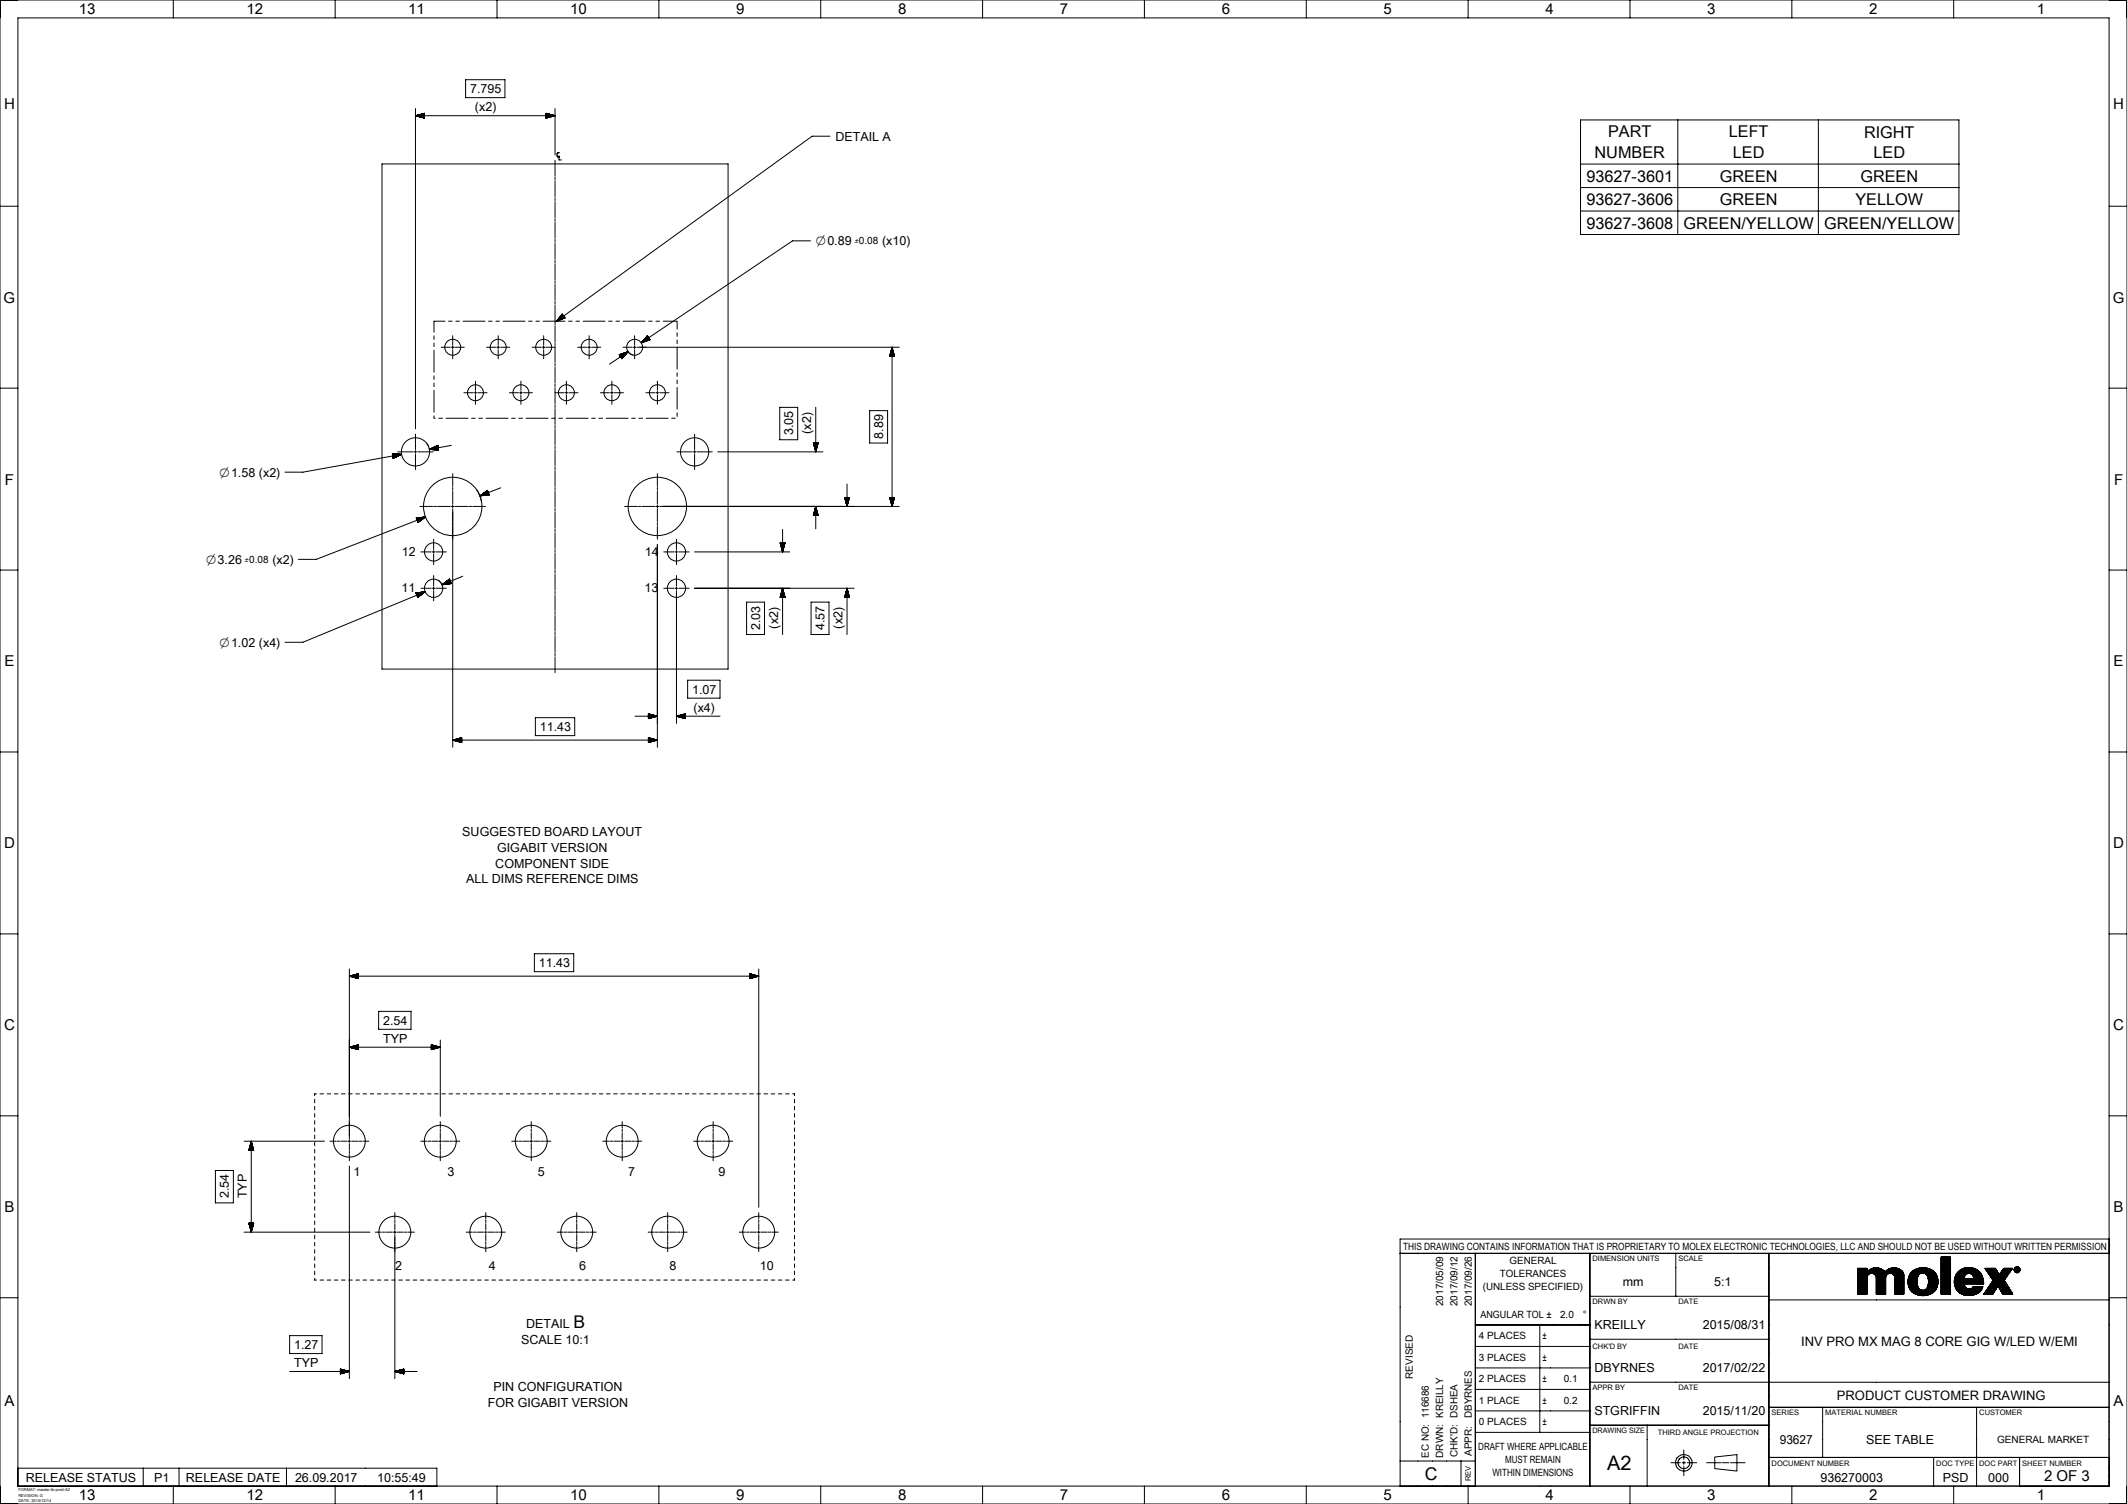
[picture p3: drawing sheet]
<svg xmlns="http://www.w3.org/2000/svg" width="594mm" height="420mm" viewBox="0 0 594 420" stroke-linecap="round" stroke-linejoin="round" font-family="sans-serif">
<defs><g id="words">
<text font-size="5.6" x="448.8" y="410.5">A2</text>
<g font-size="4.9">
<text x="160.1" y="370.9">B</text>
<text x="397.9" y="413.3">C</text>
</g>
<g font-size="4.5">
<text x="449.1" y="38.4">PART</text>
<text x="482.8" y="38.4">LEFT</text>
<text x="520.6" y="38.4">RIGHT</text>
<text x="445.3" y="44.2">NUMBER</text>
<text x="483.9" y="44.2">LED</text>
<text x="523.2" y="44.2">LED</text>
<text x="443" y="50.7">93627-3601</text>
<text x="480.3" y="50.8">GREEN</text>
<text x="519.5" y="50.8">GREEN</text>
<text x="443" y="57.3">93627-3606</text>
<text x="480.3" y="57.3">GREEN</text>
<text x="518.1" y="57.3">YELLOW</text>
<text x="443" y="63.8">93627-3608</text>
<text x="470.2" y="63.9">GREEN/YELLOW</text>
<text x="509.4" y="63.9">GREEN/YELLOW</text>
</g>
<g font-size="4.2">
<text x="22" y="4">13</text>
<text x="68.8" y="4">12</text>
<text x="114" y="4">11</text>
<text x="159.2" y="4">10</text>
<text x="205.6" y="4">9</text>
<text x="250.8" y="4">8</text>
<text x="296" y="4">7</text>
<text x="341.2" y="4">6</text>
<text x="386.4" y="4">5</text>
<text x="431.6" y="4">4</text>
<text x="476.8" y="4">3</text>
<text x="522" y="4">2</text>
<text x="568.8" y="4">1</text>
<text x="1.1" y="30.3">H</text>
<text x="590.1" y="30.3">H</text>
<text x="1" y="84.5">G</text>
<text x="590" y="84.5">G</text>
<text x="1.4" y="135.3">F</text>
<text x="590.4" y="135.3">F</text>
<text x="1.3" y="186.1">E</text>
<text x="590.3" y="186.1">E</text>
<text x="1.1" y="236.9">D</text>
<text x="590.1" y="236.9">D</text>
<text x="1.1" y="287.7">C</text>
<text x="590.1" y="287.7">C</text>
<text x="1.3" y="338.5">B</text>
<text x="590.3" y="338.5">B</text>
<text x="1.3" y="392.7">A</text>
<text x="590.3" y="392.7">A</text>
<text x="570.8" y="413.5">2 OF 3</text>
<text x="22" y="419">13</text>
<text x="68.8" y="419">12</text>
<text x="114" y="419">11</text>
<text x="159.2" y="419">10</text>
<text x="205.6" y="419">9</text>
<text x="250.8" y="419">8</text>
<text x="296" y="419">7</text>
<text x="341.2" y="419">6</text>
<text x="386.4" y="419">5</text>
<text x="431.6" y="419">4</text>
<text x="476.8" y="419">3</text>
<text x="522" y="419">2</text>
<text x="568.8" y="419">1</text>
</g>
<g font-size="3.7">
<text x="227.8" y="68.5">⌀0.89</text>
<text x="61.3" y="133.1">⌀1.58 (x2)</text>
<text x="57.6" y="157.4">⌀3.26</text>
<text x="61.3" y="180.6">⌀1.02 (x4)</text>
</g>
<g font-size="3.6">
<text x="503" y="375.8">INV PRO MX MAG 8 CORE GIG W/LED W/EMI</text>
<text x="513" y="390.8">PRODUCT CUSTOMER DRAWING</text>
</g>
<g font-size="3.5">
<text x="131.3" y="26">7.795</text>
<text x="132.6" y="31.1">(x2)</text>
<text x="233.3" y="39.3">DETAIL A</text>
<text x="246.3" y="68.5">(x10)</text>
<text x="221.5" y="121.5" transform="rotate(-90 221.5 121.5)">3.05</text>
<text x="226.6" y="121.2" transform="rotate(-90 226.6 121.2)">(x2)</text>
<text x="246.6" y="122.5" transform="rotate(-90 246.6 122.5)">8.89</text>
<text x="112.2" y="155.3">12</text>
<text x="180.1" y="155.1">14</text>
<text x="76.1" y="157.4">(x2)</text>
<text x="112.1" y="165.3">11</text>
<text x="180" y="165.3">13</text>
<text x="212.3" y="175.9" transform="rotate(-90 212.3 175.9)">2.03</text>
<text x="217.3" y="175.5" transform="rotate(-90 217.3 175.5)">(x2)</text>
<text x="230.3" y="175.9" transform="rotate(-90 230.3 175.9)">4.57</text>
<text x="235.3" y="175.5" transform="rotate(-90 235.3 175.5)">(x2)</text>
<text x="193.3" y="193.7">1.07</text>
<text x="193.7" y="198.8">(x4)</text>
<text x="150.8" y="204.2">11.43</text>
<text x="129.1" y="233.4">SUGGESTED BOARD LAYOUT</text>
<text x="138.8" y="237.8">GIGABIT VERSION</text>
<text x="138.3" y="242.3">COMPONENT SIDE</text>
<text x="130.2" y="246.7">ALL DIMS REFERENCE DIMS</text>
<text x="150.5" y="270.1">11.43</text>
<text x="107" y="286.2">2.54</text>
<text x="107" y="291.2">TYP</text>
<text x="98.7" y="328.4">1</text>
<text x="124.9" y="328.4">3</text>
<text x="150.2" y="328.4">5</text>
<text x="175.4" y="328.4">7</text>
<text x="200.6" y="328.4">9</text>
<text x="63.9" y="334.6" transform="rotate(-90 63.9 334.6)">2.54</text>
<text x="68.9" y="334.6" transform="rotate(-90 68.9 334.6)">TYP</text>
<text x="110.3" y="354.6">2</text>
<text x="136.5" y="354.6">4</text>
<text x="161.8" y="354.6">6</text>
<text x="187" y="354.6">8</text>
<text x="212.2" y="354.6">10</text>
<text x="453.2" y="359.2">mm</text>
<text x="478.7" y="359.3">5:1</text>
<text x="146.9" y="370.9">DETAIL</text>
<text x="445.2" y="371.2">KREILLY</text>
<text x="475.5" y="371.3">2015/08/31</text>
<text x="82.1" y="376.7">1.27</text>
<text x="145.5" y="375.3">SCALE 10:1</text>
<text x="82.1" y="381.7">TYP</text>
<text x="445.2" y="383.3">DBYRNES</text>
<text x="475.5" y="383.3">2017/02/22</text>
<text x="137.8" y="388.5">PIN CONFIGURATION</text>
<text x="136.2" y="392.9">FOR GIGABIT VERSION</text>
<text x="445.2" y="395.3">STGRIFFIN</text>
<text x="475.5" y="395.3">2015/11/20</text>
<text x="497" y="403.3">93627</text>
<text x="521.1" y="403.3">SEE TABLE</text>
<text x="7.2" y="413.8">RELEASE STATUS</text>
<text x="43" y="413.8">P1</text>
<text x="51.9" y="413.8">RELEASE DATE</text>
<text x="82.4" y="413.8">26.09.2017</text>
<text x="105.3" y="413.8">10:55:49</text>
<text x="508.4" y="413.8">936270003</text>
<text x="542.5" y="413.8">PSD</text>
<text x="555.2" y="413.8">000</text>
</g>
<g font-size="2.8">
<text x="391.8" y="349">THIS DRAWING CONTAINS INFORMATION THAT IS PROPRIETARY TO MOLEX ELECTRONIC TECHNOLOGIES, LLC AND SHOULD NOT BE USED WITHOUT WRITTEN PERMISSION</text>
<text x="421.6" y="353">GENERAL</text>
<text x="418.8" y="356.6">TOLERANCES</text>
<text x="403" y="364.7" transform="rotate(-90 403 364.7)">2017/05/09</text>
<text x="407" y="364.7" transform="rotate(-90 407 364.7)">2017/09/12</text>
<text x="411" y="364.7" transform="rotate(-90 411 364.7)">2017/09/26</text>
<text x="414.1" y="360.1">(UNLESS SPECIFIED)</text>
<text x="413.4" y="368">ANGULAR TOL ±</text>
<text x="435.7" y="368">2.0</text>
<text x="442" y="368">°</text>
<text x="413" y="374">4 PLACES</text>
<text x="430.7" y="374">±</text>
<text x="413" y="380">3 PLACES</text>
<text x="430.7" y="380">±</text>
<text x="394.5" y="385" transform="rotate(-90 394.5 385)">REVISED</text>
<text x="413" y="386">2 PLACES</text>
<text x="430.7" y="386">±</text>
<text x="436.7" y="386">0.1</text>
<text x="411" y="396" transform="rotate(-90 411 396)">DBYRNES</text>
<text x="413" y="392">1 PLACE</text>
<text x="430.7" y="392">±</text>
<text x="436.7" y="392">0.2</text>
<text x="413" y="398">0 PLACES</text>
<text x="430.7" y="398">±</text>
<text x="399" y="407.1" transform="rotate(-90 399 407.1)">EC NO: 116686</text>
<text x="403" y="407.1" transform="rotate(-90 403 407.1)">DRWN: KREILLY</text>
<text x="407" y="406.9" transform="rotate(-90 407 406.9)">CHK'D: DSHEA</text>
<text x="411" y="406.6" transform="rotate(-90 411 406.6)">APPR:</text>
<text x="412.8" y="405">DRAFT WHERE APPLICABLE</text>
<text x="557.7" y="403">GENERAL MARKET</text>
<text x="416.8" y="412.1">WITHIN DIMENSIONS</text>
<text x="420.3" y="408.5">MUST REMAIN</text>
</g>
<g font-size="2.5">
<text x="238.6" y="68.2">±0.08</text>
<text x="68.3" y="157.2">±0.08</text>
</g>
<g font-size="2.1">
<text x="444.7" y="352.3">DIMENSION UNITS</text>
<text x="468.7" y="352.3">SCALE</text>
<text x="444.7" y="364.2">DRWN BY</text>
<text x="468.7" y="364.2">DATE</text>
<text x="444.7" y="376.8">CHK'D BY</text>
<text x="468.7" y="376.7">DATE</text>
<text x="444.7" y="388.2">APPR BY</text>
<text x="468.7" y="388.2">DATE</text>
<text x="494.7" y="395.3">SERIES</text>
<text x="509.8" y="395.2">MATERIAL NUMBER</text>
<text x="552.8" y="395.3">CUSTOMER</text>
<text x="444.7" y="400.3">DRAWING SIZE</text>
<text x="463" y="400.8">THIRD ANGLE PROJECTION</text>
<text x="410.8" y="413.6" transform="rotate(-90 410.8 413.6)">REV</text>
<text x="494.7" y="409.3">DOCUMENT NUMBER</text>
<text x="540.7" y="409.3">DOC TYPE</text>
<text x="552.7" y="409.3">DOC PART</text>
<text x="564.7" y="409.3">SHEET NUMBER</text>
</g>
<g font-size="1.1">
<text x="5.1" y="416.5">FORMAT: master-tb-prod-A2</text>
<text x="5.1" y="417.9">REVISION: G</text>
<text x="5.1" y="419.3">DATE: 2015/12/14</text>
</g>
</g></defs>
<g fill="none" stroke="#000" stroke-width=".28">
<path d="M0 0h594v420h-594zM48.4 0v5M93.6 0v5M138.8 0v5M184 0v5M229.2 0v5M274.4 0v5M319.6 0v5M364.8 0v5M410 0v5M455.2 0v5M500.4 0v5"/>
<path d="M545.6 0v5M5 5h584v410h-584zM116 32.3h39M116 32.3l2.5 .7M116 30.3v89.4M116.1 32.3h2.4M116.2 32.4h2.3M116.4 32.2h2.1M116.5 32.4h2M116.7 32.1h1.8M116.8 32.5h1.7M117 32.1h1.5"/>
<path d="M117.1 32.6h1.4M117.2 32h1.3M117.3 32.6h1.2M117.5 31.9h1M117.5 32.7h1M117.7 31.9h.8M117.8 32.8h.7M118 31.8h.5M118.1 32.9h.4M118.2 31.7h.3M118.3 32.9h.2M118.5 31.7h.1"/>
<path d="M118.5 31.6v1.4M118.5 31.6l-2.5 .7M130 22.3h11v5h-11zM152.5 31.7h.1M152.5 31.7h.3M152.5 31.8h.5M152.5 31.8l.8 .1M152.5 31.9h1.1M152.5 32h1.4M152.5 32l1.6 .1M152.5 32.1h1.8M152.5 32.2h2.1"/>
<path d="M152.5 32.2l2.4 .1M152.5 31.6l2.5 .7M152.5 31.6v1.4M152.7 32.9l-.2 .1M152.9 32.9h-.4M153.2 32.8h-.7M153.5 32.7l-1 .1M153.8 32.6l-1.3 .1M154 32.6h-1.5M154.2 32.5l-1.7 .1M154.5 32.4l-2 .1M154.8 32.4h-2.3"/>
<path d="M155 30.3v13M155 32.3l-2.5 .7M231.8 38h-5l-71.4 51.7M441.4 33.5h105.7v32h-105.7zM468.6 33.5v32M507.8 33.5v32M0 57.6h5M106.7 45.8h96.6v141h-96.6zM155 44.8v4.4M155 49.5v.8M155 50.6v4.4M155 55.3v.7"/>
<path d="M155 56.3v4.5M156.1 43.5v1.2h.7M156.3 42.7h-.5l-.2 .3v.7l.7 .2M441.4 45.8h105.7M441.4 52.4h105.7M441.4 58.9h105.7M589 57.6h5M155 61.1v.7M155 62.1v4.4M155 66.8v.8M155 67.9v4.4M155 72.6v.8"/>
<path d="M155 73.7v4.4M155 78.4v.7M155 79.4v4.5M226.3 67.3h-5l-42.2 28.4M121.2 93.8v1M121.2 95.8v1M121.2 97.8v6.1M123.2 97h2.6M124.2 89.7h-3v3M125.3 89.7h1M126.1 97h.7M126.4 93.8v2.5"/>
<path d="M126.4 96.6v.8M126.4 97.6v2.6M127.1 97h2.6M127.3 89.7h1M129.3 89.7h6.1M135.9 97h2.6M136.4 89.7h1.1M138.5 89.7h1M138.8 97h.7M139.1 93.8v2.5M139.1 96.6v.8M139.1 97.6v2.6"/>
<path d="M139.8 97h2.6M140.5 89.7h6.1M147.6 89.7h1M148.6 97h2.6M149.6 89.7h1.1M151.5 97h.7M151.7 89.7h6.1M151.8 93.8v2.5M151.8 96.6v.8M151.8 97.6v2.6M152.5 97h2.6M155 84.2v.7"/>
<path d="M155 85.2v4.4M155 89.9v.8M155 91v4.4M155 95.7v.8M155 96.8v4.4M155.9 89.1l1.4-1-1.7 1.3M156.1 88.8l1.1-.8-1.2 1M156.6 89.2l1-.7-1.1 .8M156.7 88.1l.4-.3-.6 .6M157 87.7l-.2 .2M157.1 87.9l-.7 .6M157.4 88.3l-2 1.4"/>
<path d="M157.4 88.3l-1.9 1.4M157.5 88.4l-1.6 1.1M157.5 88.4l-1.4 1M157.6 88.9l.1-.1-.3 .2M157.6 88.6l-.8 .6M157.7 88.7l-.5 .3M157.8 88.8h-.1M157.8 88.8l-2.4 .9M157.8 88.8l-.8-1.1-1.6 2M158.8 89.7h1M160.8 89.7h1M161.3 97h2.6"/>
<path d="M162.9 89.7h6.1M164.2 97h.7M164.5 93.8v2.5M164.5 96.6v.8M164.5 97.6v2.6M165.2 97h2.6M170 89.7h1M172 89.7h1M172.9 99.1l.8 1.1M173 99l-.1 .1M173.1 99l-.1 .1M173.2 99l-.2 .1"/>
<path d="M173.3 98.9l-.3 .3 .2-.2M173.6 98.8l-.6 .4M173.9 99.9l-.3 .2M174 99.8l-.4 .3M174 97h2.6M174 89.7h6.1M174.1 98.7l-1 .6 .8-.6M174.2 99.6l-.6 .4 .5-.3M174.4 98.6l-1.3 .8M174.6 99.1l-1.1 .8 .9-.6M174.6 98.5l-1.4 .9M174.8 98.9l-1.4 .9"/>
<path d="M174.9 98.4l-1.7 1.1M175.1 98.3l-1.8 1.2M175.1 98.5l-1.7 1.3 1.5-1.1M175.3 98.3l-2 1.3M175.4 98.2l.6 .6 .7 .3M175.4 98.2l-5.2 3.5M175.4 98.2l-2.5 .9M175.4 98.2l-1.7 2M176.9 97h.7M177.2 93.8v2.5M177.2 96.6v.8M177.2 97.6v2.6"/>
<path d="M177.9 97h73.2M179.4 95.4l1.7-1.2-1.8 1.3M180 94.7l.9-.7-1.1 .9M180.5 94.1l.3-.2-.5 .4M180.8 93.8l.7 1.1M180.8 93.8l-1.7 1.9M180.8 93.8h-.1M180.8 93.8l-.1 .1M180.9 94l-.8 .5M181 94.2l-1.4 .9M181.1 89.7h1.1M181.1 94.3l-2 1.4"/>
<path d="M181.2 94.4l-1.8 1.2M181.3 94.5l-1.6 1M181.3 94.6l-1.4 .8M181.3 94.6l-1.1 .7M181.4 94.7l-.9 .6M181.4 94.7l-.7 .5M181.4 94.8l-.5 .3M181.5 94.8l-.3 .2M181.5 94.8l-.2 .2M181.5 94.9h-.1M181.5 94.9h.1M181.5 94.9l-2.4 .8"/>
<path d="M183.2 89.7h1M185.2 89.7h3.9v2.2M189.1 92.9v1M189.1 95v1M189.1 97v6.1M248.5 99.5h1.3M248.5 99.3v.2M248.6 99.1v.4M248.6 98.8v.7M248.7 98.6v.9M248.8 98.3v1.2M248.8 98v1.5"/>
<path d="M248.9 97.7v1.8M249 97.5v2M249.1 97.3v2.2M249.1 97v44.4M249.1 97l-.6 2.5M249.1 97l.7 2.5M249.2 97.1v2.4M249.2 97.4v2.1M249.3 97.5v2M249.4 97.8v1.7M249.4 98.1v1.4M249.5 98.4v1.1"/>
<path d="M249.6 98.6v.9M249.6 98.9v.6M249.7 99.2v.3M249.8 99.4v.1M0 108.4h5M121.2 116.1v.7h.3M121.2 104.9v1.1M121.2 107v1M121.2 109v6.1M122.5 116.8h1.1M124.6 116.8h6.1M129.6 109.7h2.5"/>
<path d="M131.7 116.8h1M132.4 109.7h.8M132.8 106.5v2.5M132.8 109.3v.8M132.8 110.3v2.6M133.5 109.7h2.5M133.7 116.8h1M135.8 116.8h6.1M142.3 109.7h2.5M142.9 116.8h1M144.9 116.8h1M145.1 109.7h.8"/>
<path d="M145.5 106.5v2.5M145.5 109.3v.8M145.5 110.3v2.6M146.2 109.7h2.5M146.9 116.8h6.1M154 116.8h1.1M155 109.7h2.5M155 101.5v.7M155 102.5v4.5M155 107.3v.7M155 108.3v4.4M155 113v.8"/>
<path d="M155 114.1v4.4M155 118.8v.8M155 119.9v4.4M156.1 116.8h1M157.8 109.7h.8M158.1 116.8h6.1M158.2 106.5v2.5M158.2 109.3v.8M158.2 110.3v2.6M158.9 109.7h2.5M165.2 116.8h1M167.3 116.8h1"/>
<path d="M167.7 109.7h2.5M169.3 116.8h6.1M170.5 109.7h.8M170.9 106.5v2.5M170.9 109.3v.8M170.9 110.3v2.6M171.6 109.7h2.5M173.7 100.1v.1M176.4 116.8h1M178.4 116.8h1M180.4 109.7h2.5M180.5 116.8h6.1"/>
<path d="M183.2 109.7h.8M183.6 106.5v2.5M183.6 109.3v.8M183.6 110.4v2.5M184.3 109.7h2.5M187.6 116.8h1M189.1 104.1v1M189.1 106.1v1M189.1 108.2v6.1M189.1 115.3v1M217.8 113.8h5v9h-5zM227.8 113.8v12.4"/>
<path d="M242.9 114.7h5v9h-5zM589 108.4h5M109.6 126.7l2.6 .2M109.6 126.7l.2 1.3M109.6 126.7h.1M109.8 128h.1M109.9 126.7l-.3 .1M109.9 127.9l-.1 .1M110.2 126.7l-.6 .1 .9-.1M110.2 127.8l-.4 .1 .3-.1M110.5 127.7l-.7 .2M110.6 127.6l-.8 .2"/>
<path d="M110.7 126.8l-1.1 .1M110.9 127.5l-1.1 .2M111 126.8l-1.4 .2M111.1 126.2h4.3M111.2 127.3l-1.5 .3M111.3 126.8l-1.7 .3M111.4 127.2l-1.7 .4M111.6 126.8l-1.9 .4M111.6 127.1l-1.9 .4M111.8 126.9l-2.1 .3M111.9 127l-2.2 .5M112.1 126.9l-2.4 .4"/>
<path d="M112.2 126.9l-27.6 5h-5M112.2 126.9l-2.4 1.1M115.7 126.2h.7M116 121.2v4.3M116 125.8v.8M116 126.9v4.2M116.7 126.2h4.3M119.2 123.8l.5 1M119.9 125.5l2.6 .2M120.7 125.1l1.6-.3-1.9 .4M121.9 124.6l.4-.1-.6 .1M121.9 125.6h.6l-.3 .1"/>
<path d="M122.2 124.4l.3 1.3M122.2 124.4l-2.3 1.1M122.2 124.4h.1M122.3 124.4h-.2M122.3 124.4l-.3 .1M122.3 124.6l-.9 .2M122.3 124.7l-1.2 .2M122.3 124.7l-1.4 .3M122.3 124.9l-2.1 .5M122.4 125.1l-2.4 .4M122.4 125.1l-2.2 .4M122.4 125.2l-1.9 .3"/>
<path d="M122.4 125.3l-1.6 .3M122.4 125.3l-1.3 .3M122.4 125.4l-1.1 .2M122.4 125.5l-.8 .1M122.5 125.7h-.2M122.5 125.7h-.1M126.1 124.4l-6.2 1.1M126.4 132.3v3.5M126.4 136.1v.8M126.4 137.2v3.6M133.1 136.8l.8 1.5 .5 1.7M135.6 138.3l.9-.3-1.2 .3"/>
<path d="M136.1 136.9l.5 1.3M136.1 136.9l-2.1 1.6M136.1 137h.1M136.1 137h-.1M136.1 137l-.2 .1M136.1 137l-.4 .3M136.2 137.1l-.7 .3M136.2 137.2l-.9 .4M136.2 137.2l-1.1 .5M136.3 137.3l-1.5 .6M136.3 137.4l-1.7 .7M136.3 137.5l-1.9 .7"/>
<path d="M136.3 137.5l-2.1 .9M136.4 137.6l-2.2 .9M136.4 137.7l-1.9 .7M136.4 137.8l-1.7 .6M136.5 138.2h-.1M136.5 137.9l-1.5 .5M136.5 138l-.7 .3M136.6 138.1l-.5 .2M136.6 138.2h.1M136.6 138.2l-2.6 .3M139.9 136.2l-5.9 2.3M155 124.6v.7"/>
<path d="M155 125.6v4.5M155 130.4v.7M155 131.4v4.5M155 136.2v.7M155 137.2v4.4M183.6 132.3v3.5M183.6 136.1v.8M183.6 137.2v3.6M189 126.2h4.3M193.6 126.2h.8M194 121.2v4.3M194 125.8v.8"/>
<path d="M194 126.9v4.2M194.7 126.2h4.2M200.4 126.2h29.4M227.1 123.7h1.4l-.7 2.5zM227.2 123.7v.2M227.2 123.7l.1 .5M227.3 123.7l.1 .8M227.4 123.7v1M227.4 123.7l.1 1.3M227.5 123.7l.1 1.5M227.6 123.7v1.8M227.7 123.7v2"/>
<path d="M227.7 123.7l.1 2.3M227.9 123.7v2.3M228 123.7l-.1 2M228 123.7v1.8M228.1 123.7v1.5M228.2 123.7l-.1 1.3M228.2 123.7v1M228.3 123.7v.8M228.4 123.7l-.1 .5M228.5 123.7l-.1 .2M235.9 138.9h1.3M235.9 138.9l.7 2.5"/>
<path d="M235.9 138.9v.3M236 138.9v.4M236 138.9l.1 .7M236.1 138.9v1M236.2 138.9v1.3M236.2 138.9l.1 1.5M236.3 138.9v1.8M236.4 138.9v2.1M236.4 138.9l.1 2.3M236.6 135.2v6.2M236.6 138.9v2.4M236.7 138.9v2.1"/>
<path d="M236.8 138.9l-.1 1.9M236.8 138.9v1.6M236.9 138.9v1.4M237 138.9l-.1 1.1M237.1 138.9l-.1 .8M237.1 138.9v.5M237.2 138.9l-.1 .3M237.2 138.9v.1M237.2 138.9l-.6 2.5M248.5 138.9h1.3M248.5 138.9l.6 2.5M248.5 138.9v.2"/>
<path d="M248.5 138.9l.1 .4M248.6 138.9v.7M248.7 138.9v.9M248.7 138.9l.1 1.2M248.8 138.9v1.5M248.9 138.9v1.8M249 138.9v2M249 138.9l.1 2.2M249.2 138.9v2.4M249.3 138.9l-.1 2.1M249.3 138.9v2M249.4 138.9v1.7"/>
<path d="M249.5 138.9l-.1 1.4M249.5 138.9v1.1M249.6 138.9v.9M249.7 138.9l-.1 .6M249.8 138.9l-.1 .3M249.8 138.9v.1M249.8 138.9l-.7 2.5M0 159.2h5M116.3 144.7l.4 1.2M116.3 144.6v.1M116.4 144.6l-.1 .1M116.5 144.6l-.2 .1"/>
<path d="M116.8 145.9h-.1M116.8 144.6l-.5 .1M116.9 145.8l-.2 .1M116.9 145.8h-.2M117 144.6l-.7 .2M117.2 145.6l-.5 .2M117.3 144.5l-1 .3M117.3 141.4h3.5M117.4 145.4l-.7 .3M117.5 154.1h2.9M117.6 144.5l-1.2 .4M117.6 145.2l-1 .5"/>
<path d="M117.9 144.5l-1.5 .5M118 145l-1.4 .6 1.2-.5M118.3 144.8l-1.7 .6M118.3 144.4l-1.9 .7 1.6-.6M118.6 144.4l-2.1 .8M118.7 144.5l-2.2 .9 2-.8M118.8 144.4l-30.5 11.8h-5M118.8 144.4l-2.5 .3M118.8 144.4l-2.1 1.5M120.7 154.1h.8M121.1 150.6v2.9M121.1 153.8v.7"/>
<path d="M121.1 154.8v2.9M121.1 141.4h.8M121.8 154.1h2.8M122.2 141.4h3.6M126.1 141.4h.7M126.4 141.1v.7M126.4 142.1v66.6M127.1 141.4h3.6M131 141.4h.7M132 141.4h3.6M155 141.9v.8M155 143v4.4"/>
<path d="M155 147.7v.8M155 148.8v4.4M155 153.5v.7M155 154.5v4.5M155 159.3v.7M174.4 141.4h3.6M178.3 141.4h.7M179.3 141.4h3.6M183.2 141.4h.8M183.6 141.1v.7M183.6 142.1v3.6M183.6 146v.7"/>
<path d="M183.6 147v3.6M183.6 152.1v56.6M184.3 141.4h66.8M185.4 154.1h2.8M188.5 154.1h.8M188.9 150.6v2.9M188.9 153.8v.7M188.9 154.8v2.9M189.6 154.1h2.9M194 154.1h26.5M217.9 151.6h1.3M217.9 151.6l.6 2.5"/>
<path d="M217.9 151.6v.2M217.9 151.6l.1 .4M218 151.6l.1 .7M218.1 151.6v1M218.2 151.6v1.2M218.2 151.6l.1 1.5M218.3 151.6v1.8M218.4 151.6v2.1M218.4 151.6l.1 2.2M218.5 147.9v6.2M218.6 151.6v2.4M218.7 151.6l-.1 2.1"/>
<path d="M218.8 151.6l-.1 1.9M218.8 151.6v1.7M218.9 151.6v1.4M219 151.6l-.1 1.1M219 151.6v.8M219.1 151.6v.6M219.2 151.6l-.1 .3M219.2 151.6v.1M219.2 151.6l-.7 2.5M227.2 143.7v.2M227.3 143.4v.5M227.4 143.1v.8"/>
<path d="M227.4 142.9v1M227.5 142.7v1.2M227.6 142.4v1.5M227.6 142.1v1.8M227.7 141.9v2M227.8 141.6v2.3M227.8 141.4v6.3M227.8 141.4l.7 2.5h-1.4zM227.9 141.6v2.3M227.9 141.9v2M228 142.1v1.8M228.1 142.4v1.5"/>
<path d="M228.1 142.7v1.2M228.2 142.9v1M228.3 143.1v.8M228.3 143.4v.5M228.4 143.7v.2M589 159.2h5M116.2 165.6l.5 1.2M116.2 165.6h.1M116.3 165.6h-.1M116.5 165.5l-.3 .2M116.7 166.8h.1M116.8 166.7l-.1 .1"/>
<path d="M116.9 165.5l-.7 .2 .6-.2M117 165.5l-.7 .3M117.1 165.5l-.8 .3M117.1 166.5l-.5 .2 .4-.1M117.2 165.5l-.9 .3M117.3 166.3l-.7 .4 .6-.3M117.5 165.4l-1.2 .5 1.1-.5M117.5 164.3h2.9M117.6 166.1l-1 .5 .9-.4M117.7 166l-1.1 .5M117.8 165.4l-1.5 .5M117.8 166l-1.3 .5"/>
<path d="M118 165.4l-1.7 .6M118 165.8l-1.5 .6 1.5-.6M118.2 165.7l-1.7 .7M118.3 165.3l-1.9 .8M118.3 165.5l-1.8 .8M118.4 165.5l-1.9 .8M118.5 165.3l-2.1 .8M118.6 165.4l-2.1 .9M118.7 165.3l-2.3 .9M118.7 165.2l-34.1 14.2h-5M118.7 165.2l-2.5 .4M118.7 165.2l-2 1.6"/>
<path d="M120.7 164.3h.8M121.1 160.7v2.9M121.1 163.9v.8M121.1 165v2.8M121.8 164.3h2.8M122.3 162.1l1 .9M124 162.9l1.7-.7-1.8 .7M124.6 163.1l1.3-.5-1.5 .6M124.8 162.3l.8-.4-1.1 .6M124.9 163.1l1-.4-1.2 .4M125.4 163l.6-.2-.9 .3M125.5 161.7v.1"/>
<path d="M125.5 161.8h-.1M125.5 161.8l-.2 .1M125.5 161.8l-.3 .2M125.6 161.9l-.6 .2M125.6 161.9l-.7 .3M125.6 162.1l-1.3 .5M125.7 162.1l-1.6 .7M125.7 162.2l-2 .9M125.8 162.4l-2.3 .9M125.8 162.4l-2 .9M125.8 162.5l-1.9 .7M125.8 162.5l-1.8 .7"/>
<path d="M125.8 162.5l-1.6 .7M125.8 162.6l-1.5 .6M126 162.9l-.3 .1M126 163h.1M126 163l-2.5 .3M126 163l-.5-1.3-2 1.6M129.2 160.9l-5.7 2.4M155 160.3v4.4M155 165v.8M155 166.1v4.4M155 170.8v.8M155 171.9v4.4"/>
<path d="M155 176.6v.7M155 177.6v4.5M185.4 164.3h2.8M188.5 164.3h.8M188.9 160.7v2.9M188.9 163.9v.8M188.9 165v37M189.6 164.3h2.9M194 164.3h44.6M208.5 168.1h5v9.1h-5zM217.9 166.8h1.3M217.9 166.6v.2"/>
<path d="M218 166.4v.4M218.1 166.1v.7M218.1 165.8v1M218.2 165.6v1.2M218.3 165.3v1.5M218.3 165v1.8M218.4 164.7v2.1M218.5 164.6v2.2M218.5 164.3v12.9M218.5 164.3l-.6 2.5M218.5 164.3l.7 2.5M218.6 164.4v2.4"/>
<path d="M218.6 164.7v2.1M218.7 164.9v1.9M218.8 165.1v1.7M218.9 165.4v1.4M218.9 165.7v1.1M219 166v.8M219.1 166.2v.6M219.1 166.5v.3M219.2 166.7v.1M226.5 168.1h5v9.1h-5zM235.9 166.8h1.3M235.9 166.5v.3"/>
<path d="M236 166.4v.4M236.1 166.1v.7M236.1 165.8v1M236.2 165.5v1.3M236.3 165.3v1.5M236.3 165v1.8M236.4 164.7v2.1M236.5 164.5v2.3M236.6 164.3v12.9M236.6 164.3l-.7 2.5M236.6 164.3l.6 2.5M236.6 164.4v2.4"/>
<path d="M236.7 164.7v2.1M236.7 164.9v1.9M236.8 165.2v1.6M236.9 165.4v1.4M236.9 165.7v1.1M237 166v.8M237.1 166.3v.5M237.1 166.5v.3M237.2 166.7v.1M155 182.4v.7M155 183.4v4.4M181.1 199.3l2.5 .7"/>
<path d="M181.1 199.3v1.4M181.1 199.3h.1M181.1 199.4h.3M181.1 199.4l.6 .1M181.1 199.5h.8M181.1 199.6h1.1M181.1 199.7h1.3M181.1 199.7l1.6 .1M181.1 199.8h1.8M181.1 199.9h2.1M181.1 199.9l2.4 .1M189 200h2.4"/>
<path d="M189.3 199.9h2.1M189.6 199.8h1.8M189.8 199.8h1.6M190.1 199.7h1.3M190.3 199.6h1.1M190.6 199.5h.8M190.8 199.5h.6M191.1 199.4h.3M191.4 199.3h.1M191.4 199.3v1.4M191.4 199.3l-2.5 .7M192 190h9.1v5h-9.1z"/>
<path d="M0 210h5M126.4 206.7h57.2M126.4 206.7l2.5 .6M126.5 206.7h2.4M126.7 206.6h2.2M126.8 206.8h2.1M126.9 206.5h2M127.1 206.9h1.8M127.2 206.5h1.7M127.3 206.9h1.6M127.5 206.4h1.4M127.6 207h1.3"/>
<path d="M127.8 206.3h1.1M127.9 207.1h1M127.9 206.3h1M128.1 207.1h.8M128.2 206.2h.7M128.3 207.2h.6M128.5 206.1h.4M128.6 207.3h.3M128.8 206h.1M128.9 207.3h.1M128.9 206v1.3M128.9 206l-2.5 .7"/>
<path d="M149.5 200.4h11v5h-11zM177.3 200h6.3M181.1 206v1.3M181.1 206.3h1.2M181.1 206.3l1.4 .1M181.1 206.4l1.7 .1M181.1 206.5h2M181.1 206.6h2.2M181.1 206l2.5 .7M181.1 206h.1M181.1 206.1h.4M181.1 206.1l.7 .1"/>
<path d="M181.1 206.2l1 .1M181.1 207.3h.1M181.2 200.6l-.1 .1M181.4 207.3h-.3M181.5 200.6h-.4M181.7 207.2h-.6M181.8 200.5h-.7M181.9 207.1l-.8 .1M182.1 200.4l-1 .1M182.2 207.1h-1.1M182.3 200.4h-1.2M182.4 207h-1.3"/>
<path d="M182.5 200.3h-1.4M182.7 206.9l-1.6 .1M182.8 200.2l-1.7 .1M182.9 206.9h-1.8M183.1 200.1l-2 .1M183.2 206.8h-2.1M183.3 200.1h-2.2M183.5 206.7l-2.4 .1M183.6 200l-2.5 .7M183.6 206.7l-2.5 .6M188.9 200h12.2M188.9 200l2.5 .7"/>
<path d="M189.2 200.1h2.2M189.4 200.1h2M189.7 200.2h1.7M190 200.3h1.4M190.2 200.4h1.2M190.4 200.4h1M190.7 200.5h.7M191 200.6h.4M191.3 200.6h.1M589 210h5M0 260.8h5M97.6 272.6h114.3"/>
<path d="M97.6 272.6l2.5 .7M97.6 270.6v47.4M97.7 272.6h2.4M97.8 272.7h2.3M97.8 272.5h2.3M98.1 272.7h2M98.1 272.4h2M98.4 272.8h1.7M98.4 272.4h1.7M98.6 272.3h1.5M98.7 272.9h1.4M98.9 273h1.2"/>
<path d="M98.9 272.2h1.2M99.2 273h.9M99.2 272.2h.9M99.5 273.1h.6M99.5 272.1h.6M99.6 272h.5M99.7 273.2h.4M99.9 273.2h.2M99.9 272h.2M100.1 271.9v1.4M100.1 271.9l-2.5 .7M149.2 266.3h11v5h-11z"/>
<path d="M209.4 271.9l.1 .1M209.4 272h.4M209.4 272.1h.6M209.4 272.1l.9 .1M209.4 272.2h1.2M209.4 272.3h1.4M209.4 272.3l1.6 .1M209.4 272.4h1.9M209.4 272.5h2.2M209.4 271.9l2.5 .7M209.4 271.9v1.4M209.5 273.2l-.1 .1"/>
<path d="M209.7 273.2h-.3M210 273.1l-.6 .1M210.3 273l-.9 .1M210.6 273h-1.2M210.8 272.9h-1.4M211 272.8l-1.6 .1M211.3 272.7l-1.9 .1M211.6 272.7h-2.2M211.8 272.6h-2.4M211.9 270.6v66.5M211.9 272.6l-2.5 .7M589 260.8h5"/>
<path d="M97.6 292.4h25.4M97.6 292.4l2.5 .7M97.7 292.4h2.4M97.8 292.5h2.3M97.9 292.3h2.2M98.1 292.6h2M98.1 292.3h2M98.3 292.6h1.8M98.4 292.2h1.7M98.6 292.7h1.5M98.7 292.1h1.4M98.9 292.8h1.2"/>
<path d="M99 292.1h1.1M99.2 292.9h.9M99.2 292h.9M99.4 292.9h.7M99.5 291.9h.6M99.6 293h.5M99.7 291.9h.4M99.9 293.1h.2M100 291.8h.1M100.1 291.8v1.3M100.1 291.8l-2.5 .6M105.7 282.4h9.1v5h-9.1z"/>
<path d="M120.5 291.8h.1M120.5 291.8l.3 .1M120.5 291.9h.6M120.5 292h.9M120.5 292l1 .1M120.5 292.1h1.3M120.5 292.2h1.6M120.5 292.2l1.9 .1M120.5 292.3h2.1M120.5 292.4h2.4M120.5 291.8l2.5 .6M120.5 291.8v1.3"/>
<path d="M120.6 293.1h-.1M120.9 293h-.4M121.2 292.9l-.7 .1M121.4 292.9h-.9M121.6 292.8h-1.1M121.9 292.7l-1.4 .1M122.2 292.6l-1.7 .1M122.4 292.6h-1.9M122.7 292.5l-2.2 .1M123 290.4v21.3M123 292.4l-2.5 .7M0 311.6h5"/>
<path d="M68.2 318.7h22.4M69.8 319.9v1.3M69.9 319.6v1.6M70 319.4v1.8M70 319.2v2M70.1 318.9v2.3M70.2 318.7v25.4M70.2 318.7l-.7 2.5h1.3M70.2 318.7l.6 2.5M70.2 318.9v2.3M70.3 319.1v2.1M70.3 319.4v1.8"/>
<path d="M70.4 319.6v1.6M70.5 319.9v1.3M87.9 307v1M87.9 309v1M87.9 311v1M87.9 313v1M87.9 315v1M87.9 317v1M87.9 319v1M88.4 305.5h-.5v.5M89.4 305.5h1M91.4 305.5h1"/>
<path d="M92.1 318.7h1.7M93.4 305.5h1M94.1 318.7h.8M95.2 318.7h1.7M95.4 305.5h1M97.2 318.7h.7M97.4 305.5h1M97.6 318.3v.8M97.6 319.4v1.7M98.2 318.7h1.7M99.4 305.5h1M100.2 318.7h.8"/>
<path d="M101.3 318.7h1.7M101.4 305.5h1M103.4 305.5h1M105.4 305.5h1M107.4 305.5h1M109.4 305.5h1M111.4 305.5h1M113.4 305.5h1M115.4 305.5h1M117.4 305.5h1M117.5 318.7h1.7M119.4 305.5h1"/>
<path d="M119.5 318.7h.8M120.6 318.7h1.7M121.4 305.5h1M122.6 318.7h.7M123 313.2v1.8M123 315.3v.7M123 316.3v1.7M123 318.3v.8M123 319.4v1.7M123.4 305.5h1M123.6 318.7h1.7M125.4 305.5h1"/>
<path d="M125.6 318.7h.8M126.7 318.7h1.7M127.4 305.5h1M129.4 305.5h1M131.4 305.5h1M133.4 305.5h1M135.4 305.5h1M137.4 305.5h1M139.4 305.5h1M141.4 305.5h1M142.9 318.7h1.7M143.4 305.5h1"/>
<path d="M144.9 318.7h.8M145.4 305.5h1M146 318.7h1.7M147.4 305.5h1M148 318.7h.7M148.4 313.2v1.8M148.4 315.3v.7M148.4 316.3v1.7M148.4 318.3v.8M148.4 319.4v1.7M149 318.7h1.7M149.4 305.5h1"/>
<path d="M151 318.7h.8M151.4 305.5h1M152.1 318.7h1.7M153.4 305.5h1M155.4 305.5h1M157.4 305.5h1M159.4 305.5h1M161.4 305.5h1M163.4 305.5h1M165.4 305.5h1M167.4 305.5h1M168.3 318.7h1.7"/>
<path d="M169.4 305.5h1M170.3 318.7h.8M171.4 318.7h1.7M171.4 305.5h1M173.4 305.5h1M173.4 318.7h.7M173.8 313.2v1.8M173.8 315.3v.7M173.8 316.3v1.7M173.8 318.3v.8M173.8 319.4v1.7M174.4 318.7h1.7"/>
<path d="M175.4 305.5h1M176.4 318.7h.8M177.4 305.5h1M177.5 318.7h1.7M179.4 305.5h1M181.4 305.5h1M183.4 305.5h1M185.4 305.5h1M187.4 305.5h1M189.4 305.5h1M191.4 305.5h1M193.4 305.5h1"/>
<path d="M193.7 318.7h1.7M195.4 305.5h1M195.7 318.7h.8M196.8 318.7h1.7M197.4 305.5h1M198.8 318.7h.7M199.2 313.2v1.8M199.2 315.3v.7M199.2 316.3v1.7M199.2 318.3v.8M199.2 319.4v1.7M199.4 305.5h1"/>
<path d="M199.8 318.7h1.7M201.4 305.5h1M201.8 318.7h.8M202.9 318.7h1.7M203.4 305.5h1M205.4 305.5h1M207.4 305.5h1M209.4 305.5h1M211.4 305.5h1M213.4 305.5h1M215.4 305.5h1M217.4 305.5h1"/>
<path d="M219.4 305.5h1M221.4 305.5h.5v.5M221.9 307v1M221.9 309v1M221.9 311v1M221.9 313v1M221.9 315v1M221.9 317v1M221.9 319v1M589 311.6h5M60.2 326.9h5v9h-5zM69.6 321v.2"/>
<path d="M69.6 320.7v.5M69.7 320.5v.7M69.8 320.2v1M70.6 320.1v1.1M70.6 320.4v.8M70.7 320.7v.5M70.8 321v.2M70.8 321.2h.1M87.9 321v1M87.9 323v1M87.9 325v1M87.9 327v1"/>
<path d="M87.9 329v1M87.9 331v1M87.9 333v1M87.9 335v1M87.9 337v1M87.9 339v1M97.6 321.4v.7M97.6 322.4v1.7M97.6 325.6v59.4M110.3 338.6v1.8M123 321.4v.7M123 322.4v1.7"/>
<path d="M135.7 338.6v1.8M148.4 321.4v.7M148.4 322.4v1.7M161.1 338.6v1.8M173.8 321.4v.7M173.8 322.4v1.7M186.5 338.6v1.8M199.2 321.4v.7M199.2 322.4v1.7M211.9 338.6v1.8M221.9 321v1M221.9 323v1"/>
<path d="M221.9 325v1M221.9 327v1M221.9 329v1M221.9 331v1M221.9 333v1M221.9 335v1M221.9 337v1M221.9 339v1M68.2 344.1h35.1M69.5 341.6l.1 .2M69.6 341.6v.5M69.7 341.6v.7"/>
<path d="M69.7 341.6l.1 1M69.8 341.6v1.3M69.9 341.6v1.5M69.9 341.6l.1 1.7M70 341.6v2M70.1 341.6v2.3M70.2 341.6v2.3M70.3 341.6v2.1M70.4 341.6l-.1 1.8M70.5 341.6l-.1 1.5M70.5 341.6v1.3M70.6 341.6v1.1"/>
<path d="M70.7 341.6l-.1 .8M70.8 341.6l-.1 .5M70.8 341.6v.2M70.8 341.6h.1M70.8 341.6l-.6 2.5M70.8 341.6h-1.3l.7 2.5M87.9 357v.5h.5M87.9 341v1M87.9 343v1M87.9 345v1M87.9 347v1M87.9 349v1"/>
<path d="M87.9 351v1M87.9 353v1M87.9 355v1M89.4 357.5h1M91.4 357.5h1M93.4 357.5h1M95.4 357.5h1M97.4 357.5h1M99.4 357.5h1M101.4 357.5h1M103.4 357.5h1M104.8 344.1h1.7"/>
<path d="M105.4 357.5h1M106.8 344.1h.8M107.4 357.5h1M107.9 344.1h1.7M109.4 357.5h1M109.9 344.1h.7M110.3 340.7v.7M110.3 341.7v1.7M110.3 343.7v.8M110.3 344.8v40.2M110.9 344.1h1.7M111.4 357.5h1"/>
<path d="M112.9 344.1h.8M113.4 357.5h1M114 344.1h1.7M115.4 357.5h1M117.4 357.5h1M119.4 357.5h1M121.4 357.5h1M123.4 357.5h1M125.4 357.5h1M127.4 357.5h1M129.4 357.5h1M130.2 344.1h1.7"/>
<path d="M131.4 357.5h1M132.2 344.1h.8M133.3 344.1h1.7M133.4 357.5h1M135.3 344.1h.7M135.4 357.5h1M135.7 340.7v.7M135.7 341.7v1.7M135.7 343.7v.8M135.7 344.8v1.7M135.7 346.8v.7M135.7 347.8v1.7"/>
<path d="M136.3 344.1h1.7M137.4 357.5h1M138.3 344.1h.8M139.4 357.5h1M139.4 344.1h1.7M141.4 357.5h1M143.4 357.5h1M145.4 357.5h1M147.4 357.5h1M149.4 357.5h1M151.4 357.5h1M153.4 357.5h1"/>
<path d="M155.4 357.5h1M155.6 344.1h1.7M157.4 357.5h1M157.6 344.1h.8M158.7 344.1h1.7M159.4 357.5h1M160.7 344.1h.7M161.1 340.7v.7M161.1 341.7v1.7M161.1 343.7v.8M161.1 344.8v1.7M161.1 346.8v.7"/>
<path d="M161.1 347.8v1.7M161.4 357.5h1M161.7 344.1h1.7M163.4 357.5h1M163.7 344.1h.8M164.8 344.1h1.7M165.4 357.5h1M167.4 357.5h1M169.4 357.5h1M171.4 357.5h1M173.4 357.5h1M175.4 357.5h1"/>
<path d="M177.4 357.5h1M179.4 357.5h1M181 344.1h1.7M181.4 357.5h1M183 344.1h.8M183.4 357.5h1M184.1 344.1h1.7M185.4 357.5h1M186.1 344.1h.7M186.5 340.7v.7M186.5 341.7v1.7M186.5 343.7v.8"/>
<path d="M186.5 344.8v1.7M186.5 346.8v.7M186.5 347.8v1.7M187.1 344.1h1.7M187.4 357.5h1M189.1 344.1h.8M189.4 357.5h1M190.2 344.1h1.7M191.4 357.5h1M193.4 357.5h1M195.4 357.5h1M197.4 357.5h1"/>
<path d="M199.4 357.5h1M201.4 357.5h1M203.4 357.5h1M205.4 357.5h1M206.4 344.1h1.8M207.4 357.5h1M208.5 344.1h.7M209.4 357.5h1M209.5 344.1h1.7M211.4 357.5h1M211.5 344.1h.8M211.9 340.7v.7"/>
<path d="M211.9 341.7v1.7M211.9 343.7v.8M211.9 344.8v1.7M211.9 346.8v.7M211.9 347.8v1.7M212.6 344.1h1.7M213.4 357.5h1M214.6 344.1h.7M215.4 357.5h1M215.6 344.1h1.7M217.4 357.5h1M219.4 357.5h1"/>
<path d="M221.9 341v1M221.9 343v1M221.9 345v1M221.9 347v1M221.9 349v1M221.9 351v1M221.9 353v1M221.9 355v1M221.9 357v.5h-.5M391 350v65M412 350v65M444 350v65"/>
<path d="M468 350v12M494 350v65M518.9 354.2h-.1M518.9 354.2l-.1 .1M519 354.2l-.2 .2M519.1 354.2l-.3 .3M519.2 354.2l-.4 .4M519.3 354.2l-.5 .5M519.4 354.2l-.6 .6M519.5 354.2l-.7 .7M519.6 354.2l-.8 .8M519.7 354.2l-.9 .9"/>
<path d="M519.8 354.2l-1 .9M519.9 354.2l-1.1 1.1M520 354.2l-1.2 1.2M520.1 354.2l-1.3 1.2M520.2 354.2l-1.4 1.4M520.4 354.2l-1.6 1.5M520.5 354.2l-1.7 1.7M520.6 354.2l-1.8 1.8M520.7 354.2l-1.9 1.8M520.8 354.2l-2 2M520.9 354.2l-2.1 2.1M521 354.2l-2.2 2.1"/>
<path d="M521.1 354.2l-2.3 2.3M521.2 354.2l-2.4 2.4M521.3 354.2l-2.5 2.4M521.4 354.2l-2.6 2.6M521.4 356.9a1.29 1.29 0 0 1 1.3-1.3 1.29 1.29 0 0 1 1.3 1.3M521.4 360l-1.4 1.4M521.4 359.9l-1.5 1.5M521.4 359.7l-1.6 1.7M521.4 359.7l-1.7 1.7M521.4 359.6l-1.8 1.8M521.4 359.4l-1.9 2M521.4 359.4l-2 2"/>
<path d="M521.4 359.3l-2.1 2.1M521.4 359.1l-2.2 2.3M521.4 359.1l-2.3 2.3M521.4 359l-2.4 2.4M521.4 358.8l-2.5 2.6M521.4 358.8l-2.6 2.6M521.4 358.7l-2.6 2.6M521.4 358.4l-2.6 2.6M521.4 358.3l-2.6 2.6M521.4 358.2l-2.6 2.6M521.4 358.1l-2.6 2.6M521.4 358l-2.6 2.6"/>
<path d="M521.4 357.9l-2.6 2.6M521.4 357.8l-2.6 2.6M521.4 357.7l-2.6 2.6M521.4 357.6l-2.6 2.6M521.4 357.5l-2.6 2.6M521.4 357.4l-2.6 2.6M521.4 357.3l-2.6 2.6M521.4 357.2l-2.6 2.6M521.4 357.1l-2.6 2.6M521.4 357l-2.6 2.6M521.4 356.9l-2.6 2.6M521.4 356.9v4.5"/>
<path d="M521.4 356.8l-2.6 2.6M521.4 354.2v1a3.3 3.3 0 0 1 5 0M521.4 355.1l-2.6 2.6M521.4 355l-2.6 2.7M521.4 354.9l-2.6 2.6M521.4 354.7l-2.6 2.7 2.6-2.6M521.4 354.6l-2.6 2.6M521.4 354.5l-2.6 2.6M521.4 354.4l-2.6 2.7M521.4 354.3l-2.6 2.6M521.4 354.2l-2.6 2.7M521.4 354.2h-2.6v7.2"/>
<path d="M521.4 356.7l-2.6 2.6M521.5 356.5l-2.7 2.7M521.6 356.2l-2.8 2.9 2.7-2.7M521.7 356l-2.9 2.9M522 354.7l-3.2 3.1M522.3 354.5l-3.5 3.5M522.4 354.4l-3.6 3.6M522.7 354.3l-3.9 3.8M522.9 354.2l-4.1 4.1M523.1 354.1l-4.3 4.3M523.3 354.1l-4.5 4.5M523.3 355.7l1.6-1.5-1.5 1.6"/>
<path d="M523.5 354.1l-4.7 4.6M523.6 355.9l1.7-1.6-1.7 1.7M523.6 354.1l-4.8 4.8M523.7 354.1l-1.8 1.8M523.8 354l-1.7 1.7M523.8 356.3l1.9-1.8-1.8 1.8M523.9 354l-1.6 1.6M524 359.6l2.6-2.6-2.6 2.7M524 357.4l2.3-2.3-2.3 2.4M524 356.9v4.5M524 354l-1.6 1.6M524.1 354.1l-1.6 1.5"/>
<path d="M524.2 354.1l-1.6 1.5M524.3 354.1l-1.6 1.5M524.4 354.1l-1.6 1.5M524.4 354.1l-1.5 1.5M524.5 354.1l-1.5 1.5M524.6 354.1l-1.5 1.5M524.7 354.1l-1.5 1.6M524.8 354.2l-1.6 1.5M525 354.2l-1.6 1.6M525.1 354.3l-1.6 1.5M525.1 354.3l-1.6 1.6M525.3 354.4l-1.6 1.6"/>
<path d="M525.4 354.4l-1.7 1.7M525.5 354.4l-1.7 1.7M525.5 354.5l-1.7 1.7M525.7 354.6l-1.8 1.8M525.8 354.6l-1.9 1.9M525.8 354.7l-1.9 1.8M525.9 354.7l-1.9 1.9M526 354.8l-2 2M526.1 354.8l-2.1 2.1M526.1 354.9l-2.1 2.1M526.2 354.9l-2.2 2.2M526.2 355l-2.2 2.2"/>
<path d="M526.3 355l-2.3 2.3M526.4 355.2l-2.4 2.4M526.6 356.9a1.29 1.29 0 0 1 1.3-1.3 1.29 1.29 0 0 1 1.3 1.3v4.5M526.6 357.4l-2.6 2.7M526.6 357.3l-2.6 2.7M526.6 357.1l-2.6 2.8 2.6-2.7M526.6 356.8l-2.6 2.7M526.6 360l-1.4 1.4M526.6 359.9l-1.5 1.5M526.6 359.8l-1.6 1.6M526.6 359.7l-1.7 1.7M526.6 359.6l-1.8 1.8"/>
<path d="M526.6 359.5l-1.9 1.9M526.6 359.4l-2 2M526.6 359.3l-2.1 2.1M526.6 359.2l-2.2 2.2M526.6 359.1l-2.3 2.3M526.6 359l-2.4 2.4M526.6 358.9l-2.5 2.5M526.6 358.8l-2.6 2.6M526.6 358.7l-2.6 2.7M526.6 358.6l-2.6 2.7M526.6 358.5l-2.6 2.7M526.6 358.4l-2.6 2.7"/>
<path d="M526.6 358.3l-2.6 2.7M526.6 358.2l-2.6 2.7M526.6 358.1l-2.6 2.7M526.6 358l-2.6 2.7M526.6 357.9l-2.6 2.7M526.6 357.8l-2.6 2.7M526.6 357.7l-2.6 2.7M526.6 357.6l-2.6 2.7M526.6 357.5l-2.6 2.7M526.6 356.9v4.5M526.6 356.8l-2.6 2.6M526.6 356.6l-2.6 2.7"/>
<path d="M526.7 356.5l-2.7 2.7M526.7 356.4l-2.7 2.7M526.9 356.1l-2.9 2.9M527.1 354.6l-3.1 3.1M527.4 354.4l-3.4 3.4M527.5 354.4l-3.5 3.5M527.7 354.3l-3.7 3.7M527.9 355.6l1.6-1.5-1.5 1.5M528 354.2l-4 4 3.9-4M528.2 354.1l-4.2 4.2M528.3 354.1l-4.3 4.3M528.4 355.7l1.5-1.5-1.5 1.5"/>
<path d="M528.4 354.1l-4.4 4.4M528.5 354.1l-4.5 4.5M528.7 354.1l-4.7 4.6M528.7 354.1l-4.7 4.7M528.7 355.9l1.7-1.5-1.6 1.5M528.8 354l-4.8 4.9M528.9 356.1l1.7-1.6-1.7 1.6M529 354l-1.9 1.8M529 354l-1.6 1.7M529.1 356.4l1.7-1.7-1.7 1.7M529.1 354.1l-1.6 1.5M529.2 357.5l2.3-2.2-2.3 2.4"/>
<path d="M529.2 354.1l-1.5 1.5M529.3 354.1l-1.6 1.5M529.6 354.1l-1.6 1.5M529.7 354.1l-1.6 1.5M529.7 354.1l-1.5 1.5M529.8 354.2l-1.5 1.4M530 354.2l-1.5 1.5M530.1 354.3l-1.5 1.5M530.2 354.3l-1.6 1.5M530.2 354.3l-1.5 1.5M530.4 354.4l-1.5 1.6M530.6 354.5l-1.6 1.7 1.7-1.6"/>
<path d="M530.7 354.6l-1.7 1.7M530.9 354.7l-1.8 1.8M531 354.8l-1.8 1.8M531 354.8l-1.8 1.9M531.1 354.9l-1.9 1.9M531.1 354.9l-1.9 2M531.1 354.9l.6 1.2M531.1 354.9a3.3 3.3 0 0 0-4.7 .3M531.2 354.9l-2 2M531.2 355l-2 2.1M531.3 355l-2.1 2.2M531.3 355.1l-2.1 2.1"/>
<path d="M531.3 355.1l-2.1 2.3M531.4 355.2l-2.2 2.3M531.5 355.4l-2.3 2.4 2.3-2.3M531.6 355.5l-2.4 2.5M531.6 355.6l-2.4 2.4M531.6 355.7l-2.4 2.4M531.6 355.7l-2.4 2.6M531.7 355.8l-2.5 2.5M531.7 355.9l-2.5 2.5M531.7 356l-2.5 2.6M531.7 360l-1.5 1.4M531.7 359.8l-1.6 1.6"/>
<path d="M531.7 359.7l-1.8 1.7M531.7 359.5l-1.9 1.9M531.7 359.4l-2.1 2M531.7 359.2l-2.2 2.2M531.7 359.1l-2.4 2.3M531.7 359l-2.4 2.4M531.7 358.9l-2.5 2.5M531.7 358.8l-2.5 2.5M531.7 358.6l-2.5 2.6 2.5-2.5M531.7 358.5l-2.5 2.5M531.7 358.4l-2.5 2.5M531.7 358.3l-2.5 2.5"/>
<path d="M531.7 358.2l-2.5 2.5M531.7 358.1l-2.5 2.5M531.7 358l-2.5 2.5M531.7 357.9l-2.5 2.5M531.7 357.8l-2.5 2.5M531.7 357.7l-2.5 2.5M531.7 357.6l-2.5 2.5M531.7 357.5l-2.5 2.5M531.7 357.4l-2.5 2.5M531.7 357.3l-2.5 2.5M531.7 357.2l-2.5 2.6M531.7 356.9l-2.5 2.7"/>
<path d="M531.7 356.8l-2.5 2.5M531.7 356.7l-2.5 2.5M531.7 356.6l-2.5 2.6M531.7 356.5l-2.5 2.5M531.7 356.4l-2.5 2.5M531.7 356.3l-2.5 2.6M531.7 356.2l-2.5 2.5M531.7 356.1l-2.5 2.5M531.7 356.1v5.3h-2.5M532.8 358.2l4.3-4.2-4.3 4.3M532.9 358.5l4.5-4.5-4.5 4.6M534.3 354.8l-.8 .8"/>
<path d="M534.3 354.8a4 4 0 0 0-.9 5.2M534.4 354.7l-1 1.1M534.7 354.6l-1.4 1.4M534.9 354.5l-1.7 1.7M535 354.4l-1.9 1.9M535.2 354.3l-2.1 2.2M535.4 357.9l-2 2.1M535.4 357.8l-2.1 2.1M535.4 358.1l-2 1.9M535.4 358.1l-2 2M535.4 357.6l-2.1 2.2 2.1-2M535.4 358.2l-1.9 2"/>
<path d="M535.4 357.5l-2.2 2.2M535.4 358.3l-1.9 1.9M535.4 358.4l-1.9 1.9M535.4 357.3l-2.2 2.3 2.2-2.2M535.4 358.5l-1.8 1.9 1.8-1.8M535.4 354.3l-2.4 2.4M535.4 358.6l-1.7 1.9M535.4 357.1l-2.3 2.4 2.3-2.3M535.5 358.7l-1.7 1.9 1.7-1.8M535.5 356.9l-2.4 2.5M535.5 358.9l-1.7 1.7M535.5 359l-1.7 1.7"/>
<path d="M535.5 354.3l-2.5 2.5M535.5 359.1l-1.6 1.6M535.5 356.7l-2.4 2.6 2.4-2.4M535.6 359.2l-1.6 1.6 1.6-1.5M535.6 356.5l-2.6 2.7M535.6 356.4l-2.6 2.7M535.6 359.4l-1.5 1.5M535.7 359.4l-1.5 1.6 1.5-1.5M535.7 354.2l-2.8 2.7M535.7 356.2l-2.7 2.8M535.7 359.6l-1.4 1.4M535.8 359.6l-1.5 1.5"/>
<path d="M535.8 359.7l-1.4 1.4M535.8 359.7l-1.3 1.4M535.8 354.2l-2.9 2.9M535.9 354.1l-3 3.1M536 359.9l-1.4 1.3M536 360l-1.3 1.3M536.1 354.1l-3.2 3.2M536.2 354.1l-3.3 3.4M536.3 354.1l-3.4 3.4M536.4 354.1l-3.6 3.5M536.6 354l-3.8 3.8M536.8 354l-4 4"/>
<path d="M536.9 354l-4.1 4.1M537.2 354l-4.3 4.4M537.5 355.5l1.3-1.2-1.3 1.3M537.5 354l-4.6 4.7M537.7 355.6l1.3-1.2-1.3 1.3M537.7 354.1l-4.8 4.7M537.8 354.1l-4.9 4.8M537.8 355.8l1.4-1.3-1.3 1.3M537.9 354.1l-1.6 1.5M537.9 354.1l-1.4 1.4M538 354.1l-1.4 1.4M538.1 354.1l-1.3 1.4"/>
<path d="M538.2 354.2l-1.3 1.3M538.3 354.2l-1.4 1.3M538.3 356.4a3.1 3.1 0 0 1-.8 3.8 1.41 1.41 0 0 1-1.9-.8M538.3 356.4a1.54 1.54 0 0 0-1.9-.8 1.54 1.54 0 0 0-1 1.8l.2 2M538.3 354.2l-1.2 1.3M538.4 356.7l1.7-1.7-1.7 1.7M538.4 354.2l-1.3 1.3M538.5 357.2l1.9-1.8-1.9 1.9M538.5 354.2l-1.3 1.3M538.6 354.3l-1.3 1.2M538.7 354.3l-1.3 1.2M538.9 354.4l-1.3 1.2"/>
<path d="M539.1 354.5l-1.3 1.2M539.3 354.6l-1.4 1.2M539.4 354.6l-1.4 1.3M539.4 354.6l-1.3 1.4M539.5 354.7l-1.4 1.3M539.6 354.7l-1.4 1.4 1.4-1.4M539.7 354.8l-1.5 1.4M539.7 354.8l-1.5 1.5M539.8 354.8l.9 1M539.8 354.8a5 5 0 0 0-5.5 0M539.8 354.8l-1.5 1.5M539.9 354.9l-1.6 1.5"/>
<path d="M539.9 354.9l-1.6 1.6M540 355l-1.6 1.6M540.1 355.1l-1.7 1.7M540.2 355.2l-1.8 1.7M540.2 355.2l-1.7 1.7M540.2 355.2l-1.7 1.8M540.3 355.3l-1.8 1.8M540.4 355.4l-1.9 2M540.5 355.5l-2 2M540.5 355.5l-1.9 2.1M540.6 355.6l-2 2.1M540.6 355.7l-2 2"/>
<path d="M540.6 355.7l-2 2.2 2.1-2.1M540.7 355.8l-2.1 2.2M540.7 355.8a4.1 4.1 0 0 1-.9 5.2M540.7 355.9l-2.1 2.3M540.8 356l-2.3 2.2M540.8 359.8l-1.4 1.5M540.8 356l-2.3 2.4M540.8 356.1l-2.3 2.4M540.9 356.2l-2.4 2.4M540.9 356.2l-2.4 2.5M540.9 359.6l-1.8 1.8M540.9 356.3l-2.4 2.6"/>
<path d="M540.9 359.5l-1.9 1.9M541 356.4l-2.6 2.5M541 356.5l-2.6 2.6M541 359.3l-2.2 2.2M541 356.6l-2.7 2.7M541 359.2l-2.3 2.3M541 356.6l-2.7 2.8M541 356.7l-2.8 2.9M541.1 356.8l-5 4.9M541.1 359.1l-2.6 2.5M541.1 358.9l-2.7 2.7M541.1 358.8l-2.8 2.9"/>
<path d="M541.1 357l-4.7 4.8M541.1 357.1l-4.6 4.7M541.2 358.7l-3.1 3M541.2 357.2l-4.7 4.6M541.2 357.3l-4.6 4.5M541.2 358.5l-3.2 3.2M541.2 357.3l-4.5 4.5M541.2 358.5l-3.3 3.2M541.2 357.4l-4.4 4.4M541.2 358.3l-3.4 3.5M541.2 357.5l-4.2 4.3 4.2-4.2M541.2 358.1l-3.6 3.7 3.6-3.6"/>
<path d="M541.2 357.7l-4.1 4.1M541.2 358l-3.8 3.8M541.2 357.8l-4 4M541.2 357.9l-3.9 3.9M542.1 354.7l2.6-2.6-2.6 2.7M542.1 352.9l1.9-1.8-1.9 1.9M542.1 351.3l.3-.2-.3 .2M542.1 358l2.6-2.5-2.6 2.6M542.1 356.4l2.6-2.6-2.6 2.7M542.2 351.1l-.1 .1 .1-.1M542.5 351.1l-.4 .3M542.6 351.1l-.5 .5 .6-.5"/>
<path d="M542.8 351.1l-.7 .6M542.9 351.1l-.8 .8M543 351.1l-.9 .8M543.1 351.1l-1 .9M543.2 351.1l-1.1 1.1M543.3 351.1l-1.2 1.1M543.4 351.1l-1.3 1.2M543.4 351.1l-1.3 1.3M543.6 351.1l-1.5 1.4M543.7 351.1l-1.6 1.5M543.7 351.1l-1.6 1.6M543.9 351.1l-1.8 1.7"/>
<path d="M544.2 351.1l-2.1 2M544.3 351.1l-2.2 2.2 2.2-2.2M544.5 351.1l-2.4 2.3M544.6 351.1l-2.5 2.4M544.6 351.1l-2.5 2.5M544.7 351.1l-2.6 2.6M544.7 352.2l-2.6 2.8 2.6-2.6M544.7 351.9l-2.6 2.7M544.7 351.8l-2.6 2.7M544.7 351.8l-2.6 2.6M544.7 351.6l-2.6 2.7M544.7 351.6l-2.6 2.6"/>
<path d="M544.7 351.5l-2.6 2.6M544.7 351.3l-2.6 2.7M544.7 351.3l-2.6 2.6M544.7 351.2l-2.6 2.6M544.7 360l-1.4 1.4 1.4-1.4M544.7 359.8l-1.5 1.6M544.7 359.7l-1.7 1.7M544.7 359.5l-1.8 1.9M544.7 359.4l-2 2M544.7 359.1l-2.3 2.3M544.7 358.9l-2.4 2.5M544.7 358.9l-2.5 2.5"/>
<path d="M544.7 358.8l-2.6 2.6M544.7 358.6l-2.6 2.7M544.7 358.6l-2.6 2.6M544.7 358.5l-2.6 2.6M544.7 358.3l-2.6 2.7M544.7 358.3l-2.6 2.6M544.7 358.2l-2.6 2.6M544.7 358l-2.6 2.7M544.7 358l-2.6 2.6M544.7 357.9l-2.6 2.6M544.7 357.7l-2.6 2.7M544.7 357.7l-2.6 2.6"/>
<path d="M544.7 357.6l-2.6 2.6M544.7 357.4l-2.6 2.7M544.7 357.3l-2.6 2.7 2.6-2.6M544.7 357.2l-2.6 2.6M544.7 357.1l-2.6 2.7M544.7 357l-2.6 2.6M544.7 356.9l-2.6 2.6M544.7 356.8l-2.6 2.7M544.7 356.7l-2.6 2.6M544.7 356.6l-2.6 2.6M544.7 356.5l-2.6 2.7M544.7 356.4l-2.6 2.6"/>
<path d="M544.7 356.3l-2.6 2.6M544.7 356.2l-2.6 2.7M544.7 356.1l-2.6 2.6M544.7 356l-2.6 2.6M544.7 355.9l-2.6 2.7M544.7 355.8l-2.6 2.6M544.7 355.6l-2.6 2.7 2.6-2.6M544.7 355.3l-2.6 2.7M544.7 355.2l-2.6 2.7M544.7 355.1l-2.6 2.7M544.7 355l-2.6 2.7M544.7 354.9l-2.6 2.7"/>
<path d="M544.7 354.8l-2.6 2.7M544.7 354.7l-2.6 2.7M544.7 354.6l-2.6 2.7M544.7 354.5l-2.6 2.7M544.7 354.4l-2.6 2.7M544.7 354.3l-2.6 2.7M544.7 354.2l-2.6 2.7M544.7 354.1l-2.6 2.7M544.7 353.9l-2.6 2.8 2.6-2.7M544.7 353.6l-2.6 2.7M544.7 353.5l-2.6 2.7M544.7 353.4l-2.6 2.7"/>
<path d="M544.7 353.3l-2.6 2.7M544.7 353.3l-2.6 2.6M544.7 353.1l-2.6 2.7M544.7 353l-2.6 2.7M544.7 353l-2.6 2.6M544.7 352.8l-2.6 2.7M544.7 352.7l-2.6 2.7M544.7 352.7l-2.6 2.6M544.7 352.5l-2.6 2.7M544.7 352.4l-2.6 2.7M544.7 351.1h-2.6v10.3M544.7 351.1v10.3h-2.6"/>
<path d="M545.8 357.5l.1 1.3 .4 1.1M546.1 356.3l-.3 1.2M546.1 359.6l2.6-2.6-2.6 2.6M547.3 354.7l-.7 .8M547.5 354.6l-1.1 1.1M547.8 354.4l-1.6 1.6M548 354.3l-1.9 1.9M548.1 354.3l-2 2M548.3 354.2l-2.3 2.3M548.5 354.2l-2.5 2.5M548.6 354.1l-2.6 2.6M548.6 356.9l-2.5 2.6"/>
<path d="M548.6 357l-2.5 2.5M548.6 356.8l-2.6 2.6M548.6 358.7l-1.9 1.8M548.6 356.7l-2.6 2.6M548.6 358.7l-1.8 1.9 1.8-1.8M548.6 356.5l-2.6 2.7M548.6 358.9l-1.7 1.8M548.6 359l-1.7 1.7M548.7 356.3l-2.7 2.8M548.7 354.1l-2.8 2.8M548.7 359.2l-1.6 1.7M548.8 356.2l-2.9 2.9"/>
<path d="M548.8 357l-2.6 2.7M548.8 359.4l-1.6 1.6M548.9 354.1l-3 3M548.9 359.4l-1.6 1.6M548.9 356a1.29 1.29 0 0 1 1.5-.3 1.29 1.29 0 0 1 .7 1.3h-2.5zM548.9 359.5l-1.6 1.6M549 354l-3.1 3.1M549 357l-2.8 2.8M549 359.6l-1.6 1.5M549 359.6l-1.5 1.6M549.1 354l-3.3 3.3M549.1 359.6l-1.6 1.6"/>
<path d="M549.1 357l-2.8 2.9M549.2 355.8l1.7-1.7-5 4.9M549.2 354l-3.4 3.5M549.3 357l-3 3M549.3 359.8l-1.6 1.5M549.3 354l-3.5 3.5M549.4 359.8l-1.6 1.5M549.4 359.8l-1.6 1.6M549.4 354l-3.6 3.6M549.4 357l-3 3.1M549.5 359.9l-1.6 1.5M549.6 357l-3.2 3.2"/>
<path d="M549.6 354l-3.8 3.8M549.7 357l-3.2 3.3M549.7 354l-3.9 4M549.8 354l-4 4M549.9 357l-3.4 3.3M549.9 360l-1.8 1.5M549.9 357l-3.3 3.4M549.9 354l-4.1 4.1M550 360l-1.7 1.6M550 360l-1.6 1.6M550 357l-3.4 3.4M550 354l-4.2 4.2"/>
<path d="M550.1 354l-4.3 4.3M550.2 357l-3.5 3.5M550.2 360l-1.7 1.6M550.2 354l-4.4 4.4M550.2 357l-1.4 1.5 1.5-1.5M550.3 354l-4.5 4.5M550.3 359.9l-1.7 1.7M550.4 354l-4.6 4.6M550.4 359.9l-1.8 1.8M550.5 357l-1.6 1.5M550.5 354l-4.7 4.7M550.5 357l-1.5 1.5"/>
<path d="M550.6 354l-4.7 4.8M550.6 354.1l-4.7 4.7M550.6 357l-1.5 1.5M550.7 357l-1.5 1.5M550.7 359.7l-2 2M550.7 354.1l-4.8 4.8M550.8 357l-1.5 1.5M550.9 357l-1.5 1.5M551 354.1l-1.7 1.6M551 357l-1.5 1.5M551.1 354.2l-1.6 1.4M551.1 356.6l1.6-1.6-1.6 1.6"/>
<path d="M551.1 354.2l-1.4 1.4M551.1 359.3l-.2 .2M551.1 354.2a4 4 0 0 0-5 2.1M551.1 354.2l1.3 .6 1 1.1M551.2 354.2l-1.5 1.4M551.2 359.3l-2.4 2.4M551.3 359.3l-2.4 2.4M551.3 354.2l-1.4 1.4M551.3 354.2l-1.3 1.4M551.4 359.3l-2.5 2.4M551.4 354.3l-1.4 1.3M551.5 354.3l-1.3 1.3 1.4-1.3"/>
<path d="M551.6 354.4l-1.3 1.3M551.7 354.4l-1.3 1.3 1.4-1.3M551.7 359.3l-2.5 2.4M551.8 359.3l-2.5 2.5M551.8 354.4l-1.3 1.4M551.9 354.5l-1.3 1.3M551.9 359.3l-2.5 2.5M552 354.5l-1.4 1.3M552 354.6l-1.3 1.3M552.1 354.6l-1.4 1.3M552.2 354.6l-1.4 1.4M552.2 359.3l-2.5 2.5"/>
<path d="M552.3 354.7l-1.4 1.4M552.3 359.3l-2.5 2.5M552.3 354.7l-1.4 1.5M552.4 359.3l-2.5 2.5M552.4 358.5l1.4-1.4-1.4 1.4M552.4 354.8l-1.4 1.4M552.4 354.8l-1.4 1.5M552.5 359.3l-2.5 2.5M552.5 354.9l-1.5 1.4M552.6 354.9l-1.5 1.5M552.6 355l-1.5 1.5M552.6 359.3l-2.5 2.5"/>
<path d="M552.7 359.3l-2.5 2.5M552.7 355.1l-1.6 1.6M552.8 355.1l-1.7 1.7M552.8 359.3l-2.5 2.5M552.8 355.2l-1.7 1.7M552.9 355.2l-3.3 3.3M552.9 359.3l-2.5 2.4M552.9 355.3l-3.2 3.2M553 359.3l-2.4 2.4M553 355.4l-3.2 3.1M553 355.4l-3.1 3.1M553.1 355.5l-3.1 3"/>
<path d="M553.1 359.3l-2.5 2.4M553.1 355.5l-3 3M553.1 355.6l-2.9 2.9M553.2 355.6l-2.9 2.9M553.2 359.3l-2.4 2.4M553.2 355.7l-2.7 2.8M553.3 359.3l-2.4 2.4M553.3 355.8l-2.7 2.7M553.3 355.9l-2.6 2.6M553.4 355.9l.5 1.5 .1 1.1M553.4 355.9l-2.6 2.6M553.4 359.3l-2.4 2.4"/>
<path d="M553.4 356l-2.5 2.5M553.5 356.1l-2.4 2.4M553.5 356.2l-2.3 2.3M553.5 359.3l-2.4 2.3M553.5 356.3l-2.3 2.2M553.5 359.9l-1.4 1.4M553.5 356.3l-2.1 2.2M553.6 359.3l-2.3 2.3M553.6 356.4l-2.1 2.1M553.6 359.8l-1.6 1.5M553.6 356.5l-2.1 2M553.6 356.6l-1.9 1.9"/>
<path d="M553.7 359.6l-1.9 1.8M553.7 356.6l-1.9 1.9M553.7 356.7l-1.9 1.8M553.7 359.3l-2.3 2.3M553.7 359.5l-2 1.9M553.7 356.8l-1.7 1.7M553.7 359.3l-2.1 2.2M553.7 359.3a4.2 4.2 0 0 1-5.6 2.2l-1-.6-.8-1M553.7 359.3h-2.7l-.4 .5-.6 .2M553.7 356.9l-1.6 1.6 1.7-1.6M553.8 357l-1.5 1.5M553.8 357.2l-1.2 1.3"/>
<path d="M553.9 357.3l-1.2 1.2M553.9 357.4l-1.2 1.1M553.9 357.5l-1 1M553.9 357.6l-.9 .9M553.9 357.8l-.7 .7M553.9 357.9l-.6 .6M554 358l-.5 .5M554 358.1l-.5 .4M554 358.2l-.4 .3M554 358.3l-.2 .2 .2-.1M554 358.5h-5.4a1.42 1.42 0 0 0 1.4 1.5M554 358.5h-.1"/>
<path d="M554 358.4l-.1 .1M554.3 354.2h2.9M554.3 354.2l2.3 3.3-2.6 3.9h2.5l1.5-2.3 1.3 2.3M554.4 354.2h.1M554.5 354.2l-.1 .1 .2-.1M554.7 354.7l.5-.5-.5 .5M554.7 354.2l-.2 .2M554.9 354.2l-.4 .3M555 354.2l-.4 .4M555.3 359.5l5.4-5.3-5.6 5.5M555.3 354.2l-.6 .6M555.5 354.2l-.7 .7"/>
<path d="M555.6 354.2l-.7 .8M555.8 354.2l-.9 .8M555.8 354.2l-.9 .9M555.9 356.4l1.7-1.6-1.7 1.7M555.9 354.2l-.9 .9M556.1 354.2l-1.1 1 1.1-1M556.2 357l1.7-1.7-1.6 1.7M556.2 354.2l-1.1 1.1M556.4 354.2l-1.3 1.2M556.4 354.2l-1.2 1.2M556.5 354.2l-1.3 1.3M556.7 354.2l-1.4 1.4"/>
<path d="M556.8 354.2l-1.5 1.5M556.9 354.2l-1.5 1.6 1.6-1.6M557.1 354.2l-1.6 1.7M557.2 354.2l-1.7 1.7M557.2 354.2l1.1 1.8 1.3-1.8M557.2 354.2l-1.7 1.8M557.3 354.3l-1.7 1.8 1.7-1.7M557.4 354.4l-1.7 1.7M557.4 354.5l-1.7 1.7M557.4 354.5l-1.7 1.8M557.5 354.6l-1.7 1.7M557.5 354.6l-1.7 1.8"/>
<path d="M557.6 359.7l-1.6 1.7 1.5-1.5M557.6 354.8l-1.7 1.8M557.7 354.9l-1.7 1.7M557.7 354.9l-1.7 1.8M557.7 355l-1.6 1.8 1.7-1.7M557.8 359.4l-2 2M557.8 355.1l-1.7 1.8M557.9 355.2l-1.7 1.7M558 355.4l-1.7 1.7M558 355.5l-1.6 1.7M558.1 355.6l-1.7 1.6M558.1 355.6l-1.6 1.7"/>
<path d="M558.1 355.7l-1.5 1.8M558.3 355.9l-1.8 1.8M558.3 355.9l-1.9 2M559.6 354.2h2.4M559.6 354.2l-.1 .1M559.7 354.2l-.5 .5M559.7 357.5l2.4 3.9M559.7 357.6l-1.6 1.7M559.8 354.2l-.7 .7M559.8 357.6l-1.7 1.7M559.8 357.7l-1.7 1.7M559.8 357.4l-1.8 1.8"/>
<path d="M559.9 357.8l-1.7 1.6M559.9 357.8l-1.7 1.7M559.9 354.2l-1.1 1.1M559.9 357.9l-1.6 1.8M560 354.2l-1.5 1.5M560 358l-1.6 1.8M560.1 354.2l-1.7 1.7M560.1 358.1l-1.7 1.7M560.1 357l-4.4 4.4M560.1 358.2l-1.7 1.7M560.2 358.2l-1.7 1.8 1.7-1.7M560.2 354.2l-4.1 4"/>
<path d="M560.2 358.3l-1.7 1.8M560.2 356.8l-4.6 4.6M560.3 358.4l-1.7 1.8 1.7-1.7M560.3 354.2l-4.4 4.4M560.3 358.5l-1.6 1.8M560.4 354.2l-4.6 4.6M560.4 358.6l-1.7 1.7M560.4 358.6l-1.7 1.8M560.4 358.7l-1.6 1.8M560.5 354.2l-5 5M560.5 358.8l-1.7 1.7M560.5 358.8l-1.7 1.8"/>
<path d="M560.5 356.4l-5 5M560.6 358.9l-1.7 1.9M560.7 356.2l-5.3 5.2M560.7 359.1l-1.7 1.7M560.7 359.2l-1.7 1.7M560.7 359.2l-1.7 1.8M560.8 354.2l-5.9 5.9M560.8 359.3l-1.7 1.7M560.8 359.3l-1.7 1.8M560.8 354.2l-6 6.1M560.9 359.4l-1.7 1.7M560.9 359.5l-1.6 1.8"/>
<path d="M560.9 355.8l-5.6 5.6M561 354.2l-6.5 6.4M561 359.6l-1.7 1.8M561.1 359.7l-1.7 1.7M561.1 354.2l-6.8 6.8M561.1 359.8l-1.7 1.6M561.1 359.8l-1.5 1.6M561.1 354.2l-6.9 7M561.2 359.9l-1.6 1.5M561.2 359.9l-1.5 1.5M561.2 355.4l-6 6M561.3 354.2l-7.2 7.2"/>
<path d="M561.4 355.2l-6.3 6.2M561.4 354.2l-7.3 7.2M561.4 354.2l-7.2 7.2M561.6 354.2l-7.3 7.2M561.6 354.8l-6.6 6.6M561.7 354.2l-7.3 7.2M561.7 354.2l-7.2 7.2M561.9 354.2l-7.3 7.2M561.9 354.4l-7 7M562 354.2l-7.3 7.2M562 354.2l-7.2 7.2M562 354.2l-2.3 3.3"/>
<path d="M562.5 354.6v.2M562.5 354.8h.1M562.5 354.8l.1 .1M562.6 354.3l-.1 .3M562.6 354.9v.1M562.6 354.2l-.1 .1M562.6 355v.1M562.7 355.1h-.1M562.7 355.1h.1M562.7 355.2h.1M562.8 355.2h.1M562.8 355.2v.1"/>
<path d="M562.9 355.3h.1M562.9 353.9l-.3 .3M563 354.9l.1-.1-.1 .2M563 354.2h.1M563 355.3h.1M563 353.8l-.1 .1M563.1 354.2l-.1 .1 .1-.1M563.1 355.4h.1M563.1 354.6h.3M563.1 355h.1M563.1 354.5l-.1 .1M563.2 355.4h.1"/>
<path d="M563.2 353.8h-.2M563.2 354.6l-.2 .2M563.2 354.2l-.2 .3M563.2 353.8h.1M563.3 354.6l-.3 .3M563.3 353.8h.1M563.3 355.4h.1M563.4 354.6l-.2 .1M563.4 354.2l-.4 .4M563.4 353.8h.1M563.4 355.4h-.1M563.4 354.3v.3"/>
<path d="M563.4 354.3h-.3v.3M563.4 354.2l-.1 .1M563.4 355.4h.1M563.4 354.8l.1 .2M563.5 354.2l.1 .5M563.5 354.2h-.5v.8h.1v-.3l.3 .1M563.5 354.2l-.2 .1M563.5 354.4l.1-.1-.3 .4M563.5 355.4h.1M563.5 354.2l-.1 .2 .2-.1M563.6 353.8h-.1M563.6 354.6l-.2 .2"/>
<path d="M563.6 353.9h.1M563.6 354.7l-.1 .2M563.6 354.7v.2M563.6 354.8l-.1 .2M563.6 354.9l-.1 .1M563.6 354.5l-.2 .2M563.6 354.9l.1 .1M563.6 354.9v.1M563.7 355h-.1M563.7 354.4l-.3 .3M563.7 355h-.2M563.7 355.3l-.2 .1"/>
<path d="M563.7 353.9h.1M563.8 353.9h-.1M563.8 353.9l.1 .1M563.9 354v.1M563.9 354.1h.1M564 354.1h-.1M564 355.1l-.2 .2M564 354.1v.1M564 354.2h.1M564 354.2v.1M564.1 354.9l-.1 .1M564.1 354.3h-.1"/>
<path d="M564.1 354.4h.1M564.1 354.8l-.1 .1M564.1 354.7v.1M564.1 354.4v.1M564.1 354.5h.1M564.1 354.6h.1M564.1 354.6v.1M589 346h-198v4h198M0 362.4h5M80.9 373h9v5h-9zM412 370h32M412 376h32"/>
<path d="M430 370v30M444 362h50M444 374h50M494 363h95M518.8 361.1l2.6-2.6-2.6 2.7M518.8 361.4h2.6M521.1 361.4l.3-.3-.3 .3M521.4 361.4h.1M521.4 361.2l-.1 .2M521.4 360.9l-.4 .5M521.4 360.8l-.6 .6M521.4 360.6l-.7 .8"/>
<path d="M521.4 360.5l-.9 .9M521.4 360.3l-1 1.1M521.4 360.2l-1.2 1.2M521.4 360l-1.3 1.4M524 361.4h2.6M526.6 361.4h.1M526.6 361.3l-.1 .1M526.6 361.2l-.2 .2M526.6 361.1l-.3 .3M526.6 361l-.4 .4M526.6 360.9l-.5 .5M526.6 360.8l-.6 .6"/>
<path d="M526.6 360.7l-.7 .7M526.6 360.6l-.8 .8M526.6 360.4l-.9 1 .9-.9M526.6 360.3l-1.1 1.1M526.6 360.2l-1.2 1.2M526.6 360.1l-1.3 1.3M531.7 361.3l-.1 .1M531.7 361.2l-.2 .2M531.7 361.1l-.3 .3M531.7 361l-.4 .4M531.7 360.8l-.6 .6M531.7 360.7l-.7 .7"/>
<path d="M531.7 360.5l-.9 .9M531.7 360.4l-1 1M531.7 360.2l-1.2 1.2M531.7 360.1l-1.3 1.3M533.4 360l.9 1M534.5 361.2l1.4-1.4-1.3 1.4M535.4 361.6l1.4-1.3-1.3 1.3M535.6 361.6l1.5-1.3-1.4 1.4M536.1 360l-1.3 1.3M536.2 360.1l-1.4 1.2M536.2 360.1l-1.3 1.3M536.2 361.8l4.9-4.9-4.8 4.9"/>
<path d="M536.3 360.1l-1.3 1.3M536.3 360.2l-1.2 1.2 1.3-1.2M536.5 360.2l-1.3 1.3M536.5 360.2l-1.2 1.3 1.3-1.2M536.9 360.3l-1.4 1.3M537.2 360.3l-1.4 1.4M537.4 360.3l-1.5 1.4M537.7 360.1l-1.7 1.6 1.4-1.5M539.8 361a5 5 0 0 1-5.5 0M540.6 360.2l-.8 .8M540.7 360.1l-1.1 1M542.5 361.4l2.2-2.2-2.1 2.2"/>
<path d="M544.2 361.4l.5-.5-.5 .5M544.7 361.3v.1M544.7 361.2l-.2 .2M544.7 361l-.3 .4M544.7 360.7l-.6 .7M544.7 360.6l-.8 .8M544.7 360.4l-.9 1M544.7 360.3l-1.1 1.1M544.7 360.1l-1.2 1.3M547 360.8l1.7-1.7-1.7 1.7M547.6 361.2l1.6-1.5-1.5 1.6M548 361.4l1.6-1.5-1.5 1.6"/>
<path d="M549.1 361.7l2.5-2.4-2.4 2.4M549.5 361.8l2.6-2.5-2.5 2.5M553.1 360.5l-.3 .3M553.4 360.1l-1 1M556.6 361.3l-.1 .1M556.8 361l-.4 .4M557 360.7l-.7 .7M557.1 360.5l-.9 .9M557.3 360.2l-1.2 1.2M559.3 361.4h2.8M559.9 361.4l1.4-1.3-1.4 1.3M560.5 361.4l1-1-1 1"/>
<path d="M560.8 361.4l.8-.8-.8 .8M561.3 360.1l-1.3 1.3M561.4 360.2l-1.2 1.2M561.4 360.3l-1.1 1.1M561.5 360.5l-.9 .9M561.7 360.7l-.8 .7M561.7 360.8l-.6 .6M561.8 360.9l-.6 .5M561.8 360.9l-.5 .5M561.8 361l-.4 .4M561.9 361.1l-.4 .3M561.9 361.1l-.3 .3"/>
<path d="M561.9 361.2l-.2 .2M562 361.2l-.2 .2M562 361.3l-.1 .1M562.1 361.4h-.1M589 362.4h5M80.9 383h16.7M95.1 382.3l2.5 .7M95.1 382.3v1.4M95.1 382.3h.1M95.1 382.4h.3M95.1 382.4l.6 .1M95.1 382.5l.9 .1"/>
<path d="M95.1 382.6h1M95.1 382.6l1.3 .1M95.1 382.7l1.6 .1M95.1 382.8h1.9M95.1 382.9h2.1M95.1 382.9l2.4 .1M95.2 383.6h-.1M95.5 383.5l-.4 .1M95.8 383.5h-.7M96 383.4h-.9M96.2 383.3l-1.1 .1M96.5 383.3h-1.4"/>
<path d="M96.8 383.2h-1.7M97 383.1l-1.9 .1M97.3 383.1h-2.2M97.6 383l-2.5 .7M110.3 383h6.2M110.3 383l2.5 .7M110.4 383h2.4M110.5 383.1h2.3M110.6 382.9h2.2M110.8 382.8h2M110.8 383.1h2M111 383.2h1.8"/>
<path d="M111.1 382.8h1.7M111.3 383.3h1.5M111.4 382.7h1.4M111.6 383.3h1.2M111.7 382.6h1.1M111.9 382.6h.9M111.9 383.4h.9M112.1 383.5h.7M112.2 382.5h.6M112.3 383.5h.5M112.4 382.4h.4M112.6 383.6h.2"/>
<path d="M112.7 382.3h.1M112.8 382.3v1.4M112.8 382.3l-2.5 .7M412 382h32M412 388h32M412 394h32M444 386h145M444 398h50M460 398v17M494 393h95M509 393v14M552 393v22"/>
<path d="M5 410h117v5M40 410v5M48.4 415v5M50 410v5M80 410v5M93.6 415v5M138.8 415v5M184 415v5M229.2 415v5M274.4 415v5M319.6 415v5M364.8 415v5"/>
<path d="M391 408h21M408 408v7M410 415v5M412 400h32M455.2 415v5M466.6 408.5h2.7M469.1 407.3l.8-.4h.7l.9 .6 .4 .5v1l-.5 .7-.8 .4h-.7l-1-.6-.3-.6v-.8zM469.7 408.5h1M470.2 404.9v2.7M470.2 408.1v.8M470.2 409.4v2.7M471.2 408.5h2.6"/>
<path d="M476.6 408.5h4.1M478.9 406.9l6.2-.7v4.6l-6.2-.7zM481 408.5h1.8M483.3 408.5h4M500.4 415v5M540 407v8M545.6 415v5M564 407v8M589 407h-95"/>
<circle cx="126.4" cy="97" r="2.23"/>
<circle cx="139.1" cy="97" r="2.23"/>
<circle cx="151.8" cy="97" r="2.23"/>
<circle cx="164.5" cy="97" r="2.23"/>
<circle cx="177.2" cy="97" r="2.23"/>
<circle cx="132.8" cy="109.7" r="2.23"/>
<circle cx="145.5" cy="109.7" r="2.23"/>
<circle cx="158.2" cy="109.7" r="2.23"/>
<circle cx="170.9" cy="109.7" r="2.23"/>
<circle cx="183.6" cy="109.7" r="2.23"/>
<circle cx="116" cy="126.2" r="3.9"/>
<circle cx="194" cy="126.2" r="3.9"/>
<circle cx="121.1" cy="154.1" r="2.55"/>
<circle cx="126.4" cy="141.4" r="8.2"/>
<circle cx="183.6" cy="141.4" r="8.2"/>
<circle cx="188.9" cy="154.1" r="2.55"/>
<circle cx="121.1" cy="164.3" r="2.55"/>
<circle cx="188.9" cy="164.3" r="2.55"/>
<circle cx="97.6" cy="318.7" r="4.5"/>
<circle cx="123" cy="318.7" r="4.5"/>
<circle cx="148.4" cy="318.7" r="4.5"/>
<circle cx="173.8" cy="318.7" r="4.5"/>
<circle cx="199.2" cy="318.7" r="4.5"/>
<circle cx="110.3" cy="344.1" r="4.5"/>
<circle cx="135.7" cy="344.1" r="4.5"/>
<circle cx="161.1" cy="344.1" r="4.5"/>
<circle cx="186.5" cy="344.1" r="4.5"/>
<circle cx="211.9" cy="344.1" r="4.5"/>
<circle cx="563.3" cy="354.6" r=".83"/>
<circle cx="563.3" cy="354.6" r=".79"/>
<circle cx="470.2" cy="408.5" r="2.34"/>
</g>
<use href="#words"/>
</svg>
